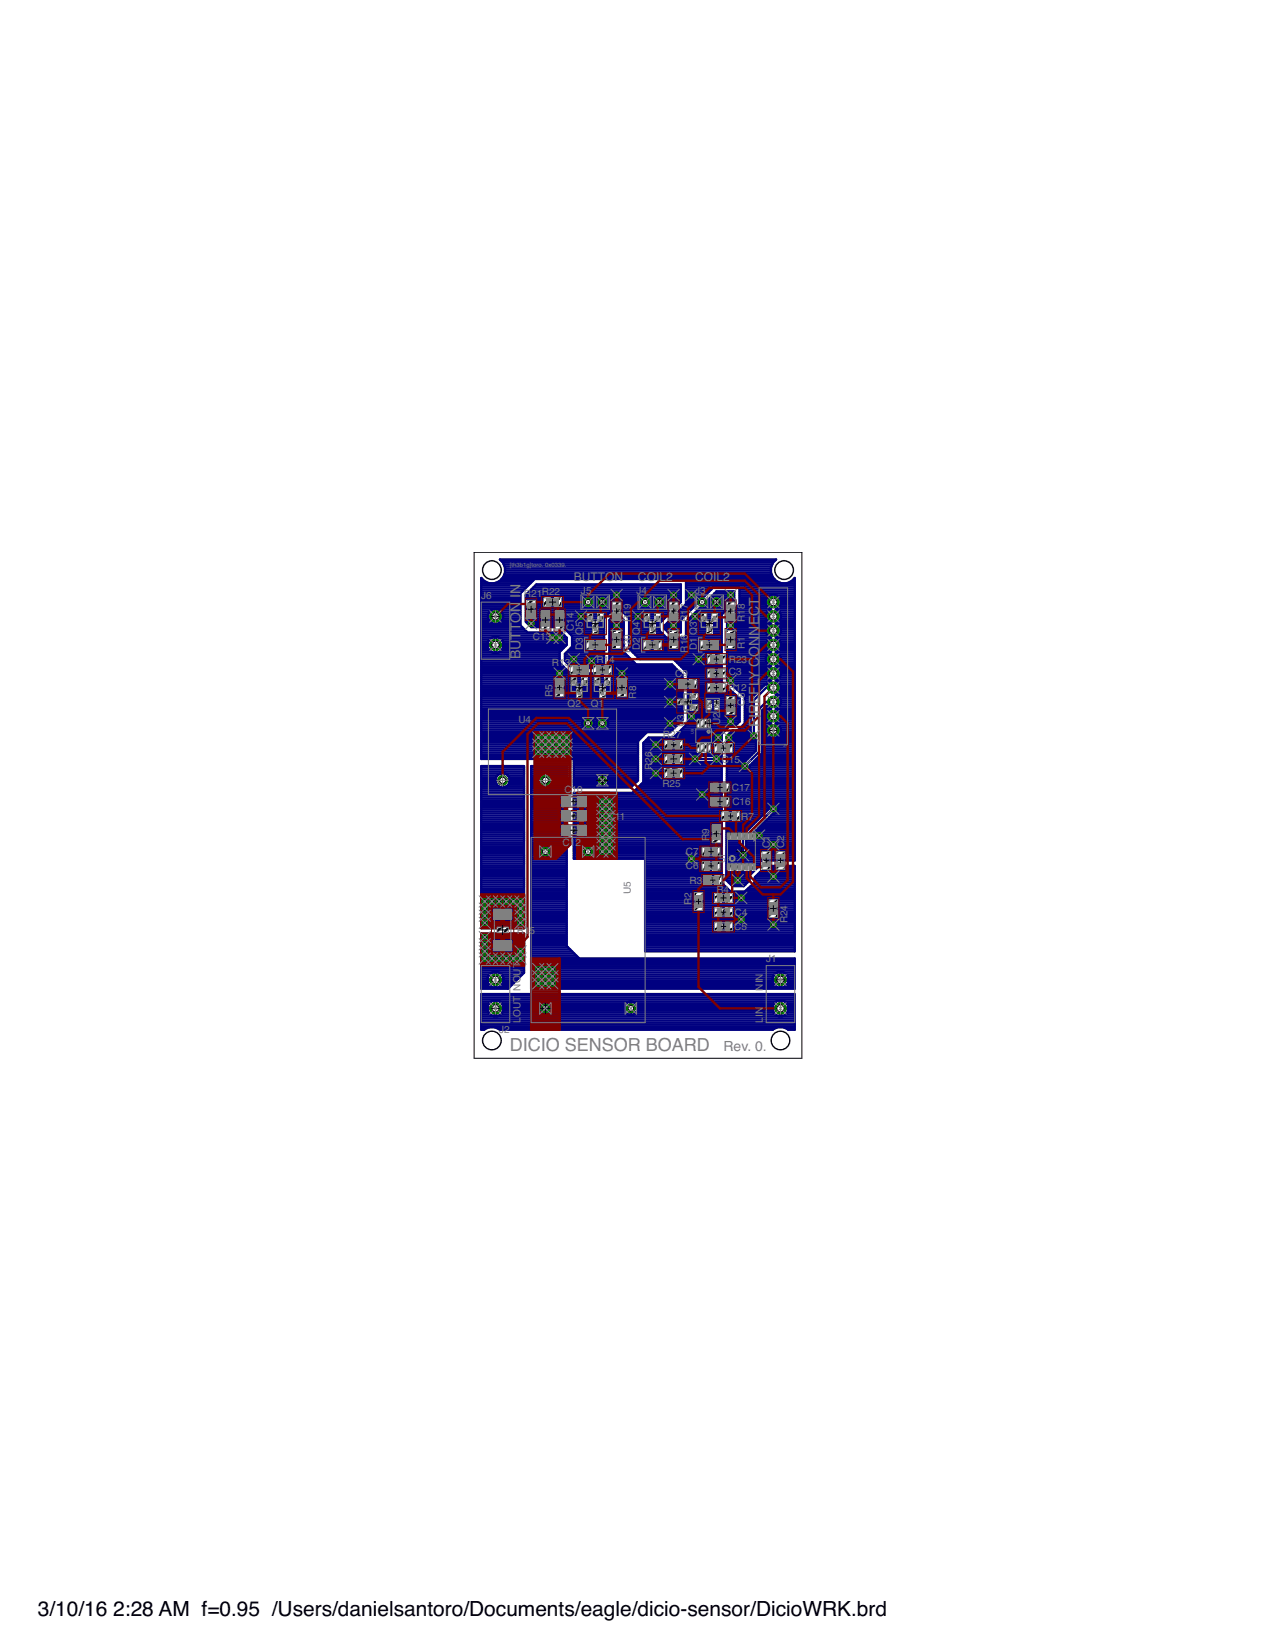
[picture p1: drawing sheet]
<svg xmlns="http://www.w3.org/2000/svg" width="216mm" height="279mm" viewBox="0 0 216 279" stroke-linecap="round" stroke-linejoin="round" font-family="sans-serif">
<defs><g id="words">
<g font-size="3.5">
<text x="6.4" y="273.4">3/10/16</text>
<text x="19.2" y="273.4">2:28 AM f=0.95 /Users/danielsantoro/Documents/eagle/dicio-sensor/DicioWRK.brd</text>
</g>
<text font-size="3" fill="#808080" x="86.2" y="177.9">DICIO SENSOR BOARD</text>
<g font-size="2.4" fill="#808080">
<text x="88.1" y="101.2" transform="rotate(-90 88.1 101.2)">IN</text>
<text x="88.1" y="106.8" transform="rotate(-90 88.1 106.8)">TON</text>
<text x="128.4" y="107.6" transform="rotate(-90 128.4 107.6)">N</text>
<text x="128.4" y="105.8" transform="rotate(-90 128.4 105.8)">E</text>
<text x="128.4" y="104.3" transform="rotate(-90 128.4 104.3)">C</text>
<text x="128.4" y="102.5" transform="rotate(-90 128.4 102.5)">T</text>
<text x="88.1" y="111.6" transform="rotate(-90 88.1 111.6)">B</text>
<text x="88.1" y="110" transform="rotate(-90 88.1 110)">U</text>
<text x="88.1" y="108.3" transform="rotate(-90 88.1 108.3)">T</text>
<text x="128.4" y="112.8" transform="rotate(-90 128.4 112.8)">C</text>
<text x="128.4" y="111.1" transform="rotate(-90 128.4 111.1)">O</text>
<text x="128.4" y="109.3" transform="rotate(-90 128.4 109.3)">N</text>
<text x="128.4" y="116.2" transform="rotate(-90 128.4 116.2)">L</text>
<text x="128.4" y="115" transform="rotate(-90 128.4 115)">Y</text>
<text x="128.4" y="123" transform="rotate(-90 128.4 123)">FIREF</text>
<text x="122.4" y="177.9">Rev. 0.</text>
</g>
<g font-size="2" fill="#808080">
<text x="97.1" y="98.3">BUTTON</text>
<text x="107.9" y="98.3">COIL2</text>
<text x="117.6" y="98.3">COIL2</text>
</g>
<g font-size="1.7" fill="#808080">
<text x="81.4" y="101.3">J6</text>
<text x="88.7" y="101">R21R22</text>
<text x="98.3" y="100.6">J5</text>
<text x="107.7" y="100.5">J4</text>
<text x="117.6" y="100.6">J3</text>
<text x="97.1" y="106.8" transform="rotate(-90 97.1 106.8)">C</text>
<text x="97.1" y="105.6" transform="rotate(-90 97.1 105.6)">1</text>
<text x="97.1" y="104.7" transform="rotate(-90 97.1 104.7)">4</text>
<text x="98.6" y="107.5" transform="rotate(-90 98.6 107.5)">Q</text>
<text x="98.6" y="106.2" transform="rotate(-90 98.6 106.2)">5</text>
<text x="106.7" y="105.2" transform="rotate(-90 106.7 105.2)">R</text>
<text x="106.7" y="104" transform="rotate(-90 106.7 104)">1</text>
<text x="106.7" y="103.1" transform="rotate(-90 106.7 103.1)">9</text>
<text x="108.3" y="107.5" transform="rotate(-90 108.3 107.5)">Q</text>
<text x="108.3" y="106.2" transform="rotate(-90 108.3 106.2)">4</text>
<text x="116.4" y="105.2" transform="rotate(-90 116.4 105.2)">R17</text>
<text x="117.9" y="107.5" transform="rotate(-90 117.9 107.5)">Q</text>
<text x="117.9" y="106.2" transform="rotate(-90 117.9 106.2)">3</text>
<text x="126" y="105.2" transform="rotate(-90 126 105.2)">R</text>
<text x="126" y="104" transform="rotate(-90 126 104)">1</text>
<text x="126" y="103.1" transform="rotate(-90 126 103.1)">8</text>
<text x="90.2" y="108.2">C13</text>
<text x="93.4" y="112.8">R13</text>
<text x="98.6" y="110" transform="rotate(-90 98.6 110)">D</text>
<text x="98.6" y="108.8" transform="rotate(-90 98.6 108.8)">3</text>
<text x="100.9" y="112.2">R14</text>
<text x="106.7" y="110.4" transform="rotate(-90 106.7 110.4)">R</text>
<text x="106.7" y="109.2" transform="rotate(-90 106.7 109.2)">2</text>
<text x="106.7" y="108.3" transform="rotate(-90 106.7 108.3)">0</text>
<text x="108.3" y="110" transform="rotate(-90 108.3 110)">D</text>
<text x="108.3" y="108.8" transform="rotate(-90 108.3 108.8)">2</text>
<text x="116.4" y="110.4" transform="rotate(-90 116.4 110.4)">R</text>
<text x="116.4" y="109.2" transform="rotate(-90 116.4 109.2)">1</text>
<text x="116.4" y="108.3" transform="rotate(-90 116.4 108.3)">6</text>
<text x="117.9" y="110" transform="rotate(-90 117.9 110)">D</text>
<text x="117.9" y="108.8" transform="rotate(-90 117.9 108.8)">1</text>
<text x="123.3" y="112.2">R23</text>
<text x="126" y="109.8" transform="rotate(-90 126 109.8)">R</text>
<text x="126" y="108.6" transform="rotate(-90 126 108.6)">1</text>
<text x="93.5" y="117.9" transform="rotate(-90 93.5 117.9)">R</text>
<text x="93.5" y="116.7" transform="rotate(-90 93.5 116.7)">5</text>
<text x="96" y="119.7">Q2</text>
<text x="100" y="119.7">Q1</text>
<text x="107.6" y="118.2" transform="rotate(-90 107.6 118.2)">R</text>
<text x="107.6" y="117" transform="rotate(-90 107.6 117)">8</text>
<text x="114.2" y="114.6">C9</text>
<text x="123.2" y="117">R12</text>
<text x="123.3" y="114.3">C3</text>
<text x="126" y="119.4" transform="rotate(-90 126 119.4)">C8</text>
<text x="87.7" y="122.4">U4</text>
<text x="112.2" y="124.8">R27</text>
<text x="115.8" y="123.1" transform="rotate(-90 115.8 123.1)">U3</text>
<text x="121.8" y="122.7" transform="rotate(-90 121.8 122.7)">U</text>
<text x="121.8" y="121.5" transform="rotate(-90 121.8 121.5)">2</text>
<text x="110.4" y="130.3" transform="rotate(-90 110.4 130.3)">R</text>
<text x="110.4" y="129.1" transform="rotate(-90 110.4 129.1)">2</text>
<text x="110.4" y="128.2" transform="rotate(-90 110.4 128.2)">6</text>
<text x="122.1" y="129">C15</text>
<text x="95.5" y="134.2">C</text>
<text x="96.7" y="134.2">10</text>
<text x="112.1" y="133.3">R25</text>
<text x="123.8" y="133.9">C17</text>
<text x="123.9" y="136.3">C16</text>
<text x="95.2" y="143.2">C1</text>
<text x="97.4" y="143.2">2</text>
<text x="102.8" y="138.7">C11</text>
<text x="120" y="142.4" transform="rotate(-90 120 142.4)">R</text>
<text x="120" y="141.1" transform="rotate(-90 120 141.1)">9</text>
<text x="125.4" y="138.7">R7</text>
<text x="130.3" y="143.5" transform="rotate(-90 130.3 143.5)">C</text>
<text x="130.3" y="142.3" transform="rotate(-90 130.3 142.3)">1</text>
<text x="132.7" y="143.5" transform="rotate(-90 132.7 143.5)">C</text>
<text x="132.7" y="142.3" transform="rotate(-90 132.7 142.3)">2</text>
<text x="116" y="147.1">C6</text>
<text x="116" y="144.7">C7</text>
<text x="116.7" y="149.5">R3</text>
<text x="106.7" y="151.4" transform="rotate(-90 106.7 151.4)">U5</text>
<text x="117" y="153.2" transform="rotate(-90 117 153.2)">R</text>
<text x="117" y="151.9" transform="rotate(-90 117 151.9)">2</text>
<text x="121.2" y="151.1">R4</text>
<text x="124.3" y="155">C4</text>
<text x="133.3" y="155.1" transform="rotate(-90 133.3 155.1)">2</text>
<text x="133.3" y="154.1" transform="rotate(-90 133.3 154.1)">4</text>
<text x="87.5" y="158">R1</text>
<text x="89.6" y="158">5</text>
<text x="124.2" y="157.4">C5</text>
<text x="133.3" y="156.3" transform="rotate(-90 133.3 156.3)">R</text>
<text x="88.1" y="167.6" transform="rotate(-90 88.1 167.6)">NOU</text>
<text x="88.1" y="163.9" transform="rotate(-90 88.1 163.9)">T</text>
<text x="129" y="167.6" transform="rotate(-90 129 167.6)">N</text>
<text x="129" y="166.4" transform="rotate(-90 129 166.4)">I</text>
<text x="129" y="165.9" transform="rotate(-90 129 165.9)">N</text>
<text x="129.7" y="162.8">J1</text>
<text x="88.1" y="173.1" transform="rotate(-90 88.1 173.1)">L</text>
<text x="88.1" y="172.1" transform="rotate(-90 88.1 172.1)">O</text>
<text x="88.1" y="170.8" transform="rotate(-90 88.1 170.8)">U</text>
<text x="88.1" y="169.6" transform="rotate(-90 88.1 169.6)">T</text>
<text x="129" y="173.1" transform="rotate(-90 129 173.1)">L</text>
<text x="129" y="172.1" transform="rotate(-90 129 172.1)">I</text>
<text x="129" y="171.6" transform="rotate(-90 129 171.6)">N</text>
<text x="84.5" y="174.9">J2</text>
</g>
<text font-size="1.4" fill="#808080" x="122.7" y="146.1" transform="rotate(-90 122.7 146.1)">U1</text>
<text font-size="1" fill="#808080" x="86.2" y="95.9">[th3b1g]toro. 0x0339.</text>
<g font-size=".7" fill="#808080">
<text x="117.4" y="124.2" transform="rotate(-90 117.4 124.2)">U</text>
<text x="117.4" y="123.7" transform="rotate(-90 117.4 123.7)">9</text>
<text x="132.6" y="126.5">J7</text>
</g>
</g></defs>
<g fill="#808080" stroke="#808080" stroke-width=".17">
<circle cx="83.2" cy="96.5" r="1.63"/>
<circle cx="132.7" cy="96.5" r="1.63"/>
<circle cx="132.1" cy="176.1" r="1.63"/>
<circle cx="83.2" cy="176.1" r="1.63"/>
<circle cx="132.1" cy="165.8" r=".99"/>
<circle cx="132.1" cy="170.6" r=".99"/>
<circle cx="83.8" cy="170.6" r=".99"/>
<circle cx="83.8" cy="165.8" r=".99"/>
<circle cx="121.2" cy="101.9" r=".78"/>
<circle cx="118.8" cy="101.9" r=".78"/>
<circle cx="111.6" cy="101.9" r=".78"/>
<circle cx="109.2" cy="101.9" r=".78"/>
<circle cx="101.9" cy="101.9" r=".78"/>
<circle cx="99.5" cy="101.9" r=".78"/>
<circle cx="83.8" cy="104.3" r=".99"/>
<circle cx="83.8" cy="109.1" r=".99"/>
<circle cx="101.9" cy="132.1" r=".7"/>
<circle cx="101.9" cy="122.4" r=".7"/>
<circle cx="99.5" cy="122.4" r=".7"/>
<circle cx="92.3" cy="132.1" r=".85"/>
<circle cx="85" cy="132.1" r=".85"/>
<circle cx="92.3" cy="170.6" r=".78"/>
<circle cx="106.7" cy="170.6" r=".78"/>
<circle cx="92.3" cy="144.1" r=".78"/>
<circle cx="99.5" cy="144.1" r=".78"/>
<circle cx="130.9" cy="123.6" r=".99"/>
<circle cx="130.9" cy="121.2" r=".99"/>
<circle cx="130.9" cy="118.8" r=".99"/>
<circle cx="130.9" cy="116.4" r=".99"/>
<circle cx="130.9" cy="114" r=".99"/>
<circle cx="130.9" cy="111.5" r=".99"/>
<circle cx="130.9" cy="109.1" r=".99"/>
<circle cx="130.9" cy="106.7" r=".99"/>
<circle cx="130.9" cy="104.3" r=".99"/>
<circle cx="130.9" cy="101.9" r=".99"/>
<circle cx="93.5" cy="107.9" r=".55"/>
<circle cx="94.7" cy="107.9" r=".55"/>
<circle cx="104.3" cy="105.8" r=".55"/>
<circle cx="114" cy="105.8" r=".55"/>
<circle cx="123.6" cy="105.8" r=".55"/>
<circle cx="94.7" cy="114" r=".55"/>
<circle cx="105.2" cy="114" r=".55"/>
<circle cx="113.4" cy="118.8" r=".55"/>
<circle cx="113.4" cy="115.8" r=".55"/>
<circle cx="113.4" cy="122.4" r=".55"/>
<circle cx="123.3" cy="124.8" r=".55"/>
<circle cx="123.6" cy="115.2" r=".55"/>
<circle cx="92.3" cy="127.2" r=".55"/>
<circle cx="91.1" cy="127.2" r=".55"/>
<circle cx="124.8" cy="148.9" r=".55"/>
<circle cx="130.9" cy="142.9" r=".55"/>
<circle cx="128.4" cy="141.4" r=".55"/>
<circle cx="117" cy="100.7" r=".55"/>
<circle cx="93.5" cy="127.2" r=".55"/>
<circle cx="94.7" cy="127.2" r=".55"/>
<circle cx="95.9" cy="127.2" r=".55"/>
<circle cx="95.9" cy="126" r=".55"/>
<circle cx="93.5" cy="126" r=".55"/>
<circle cx="94.7" cy="126" r=".55"/>
<circle cx="92.3" cy="126" r=".55"/>
<circle cx="91.1" cy="126" r=".55"/>
<circle cx="91.1" cy="124.8" r=".55"/>
<circle cx="92.3" cy="124.8" r=".55"/>
<circle cx="93.5" cy="124.8" r=".55"/>
<circle cx="94.7" cy="124.8" r=".55"/>
<circle cx="95.9" cy="124.8" r=".55"/>
<circle cx="104.3" cy="100.7" r=".55"/>
<circle cx="98.3" cy="104.3" r=".55"/>
<circle cx="107.9" cy="104.3" r=".55"/>
<circle cx="114" cy="100.7" r=".55"/>
<circle cx="117.6" cy="104.3" r=".55"/>
<circle cx="123.6" cy="100.7" r=".55"/>
<circle cx="89.9" cy="105.5" r=".55"/>
<circle cx="97.1" cy="111.5" r=".55"/>
<circle cx="100.1" cy="111.8" r=".55"/>
<circle cx="117" cy="121.2" r=".55"/>
<circle cx="121.5" cy="124.8" r=".55"/>
<circle cx="123.6" cy="122.1" r=".55"/>
<circle cx="101.9" cy="140.5" r=".55"/>
<circle cx="101.9" cy="141.7" r=".55"/>
<circle cx="130.9" cy="148.3" r=".55"/>
<circle cx="118.2" cy="111.5" r=".55"/>
<circle cx="130.9" cy="156.5" r=".55"/>
<circle cx="111" cy="128.4" r=".55"/>
<circle cx="111" cy="126" r=".55"/>
<circle cx="101.9" cy="139.3" r=".55"/>
<circle cx="101.9" cy="138.1" r=".55"/>
<circle cx="101.9" cy="136.9" r=".55"/>
<circle cx="101.9" cy="135.7" r=".55"/>
<circle cx="103.1" cy="135.7" r=".55"/>
<circle cx="103.1" cy="136.9" r=".55"/>
<circle cx="103.1" cy="138.1" r=".55"/>
<circle cx="103.1" cy="139.3" r=".55"/>
<circle cx="103.1" cy="140.5" r=".55"/>
<circle cx="103.1" cy="141.7" r=".55"/>
<circle cx="103.1" cy="142.9" r=".55"/>
<circle cx="103.1" cy="144.1" r=".55"/>
<circle cx="101.9" cy="144.1" r=".55"/>
<circle cx="101.9" cy="142.9" r=".55"/>
<circle cx="111" cy="130.9" r=".55"/>
<circle cx="125.4" cy="152" r=".55"/>
<circle cx="125.4" cy="155.6" r=".55"/>
<circle cx="117" cy="145.3" r=".55"/>
<circle cx="118.8" cy="134.5" r=".55"/>
<circle cx="92.3" cy="166.4" r=".55"/>
<circle cx="91.1" cy="166.4" r=".55"/>
<circle cx="93.5" cy="166.4" r=".55"/>
<circle cx="91.1" cy="165.2" r=".55"/>
<circle cx="92.3" cy="165.2" r=".55"/>
<circle cx="93.5" cy="165.2" r=".55"/>
<circle cx="93.5" cy="164" r=".55"/>
<circle cx="92.3" cy="164" r=".55"/>
<circle cx="91.1" cy="164" r=".55"/>
<circle cx="126" cy="129.6" r=".55"/>
<circle cx="117.6" cy="128.4" r=".55"/>
<circle cx="127.6" cy="124.5" r=".55"/>
<circle cx="121.2" cy="128.4" r=".55"/>
<circle cx="82" cy="155" r=".55"/>
<circle cx="82" cy="156.2" r=".55"/>
<circle cx="82" cy="153.8" r=".55"/>
<circle cx="82" cy="152.5" r=".55"/>
<circle cx="83.2" cy="152.5" r=".55"/>
<circle cx="84.4" cy="152.5" r=".55"/>
<circle cx="85.6" cy="152.5" r=".55"/>
<circle cx="86.8" cy="152.5" r=".55"/>
<circle cx="88.1" cy="152.5" r=".55"/>
<circle cx="88.1" cy="153.8" r=".55"/>
<circle cx="88.1" cy="155" r=".55"/>
<circle cx="88.1" cy="156.2" r=".55"/>
<circle cx="82" cy="158.6" r=".55"/>
<circle cx="82" cy="159.8" r=".55"/>
<circle cx="82" cy="161" r=".55"/>
<circle cx="82" cy="162.2" r=".55"/>
<circle cx="83.2" cy="162.2" r=".55"/>
<circle cx="84.4" cy="162.2" r=".55"/>
<circle cx="85.6" cy="162.2" r=".55"/>
<circle cx="86.8" cy="162.2" r=".55"/>
<circle cx="88.1" cy="162.2" r=".55"/>
<circle cx="88.1" cy="161" r=".55"/>
<circle cx="125.7" cy="144.7" r=".55"/>
<circle cx="130.9" cy="136.9" r=".55"/>
</g>
<g fill="none" stroke="#000080" stroke-width=".4">
<path d="M81.4 98.7h8.4M81.4 98h.2M81.4 99.8h7.3M81.4 99.4h7.6M81.4 99h8M81.4 98.3h.6M82 98.4l-.6-.6v30.6h26.5M82 98.4l.8 .3M84.5 98.4l-.8 .3M84.5 98.3h5.6M84.7 94.8h46.5M84.9 98h46.1"/>
<path d="M85 95.1h45.9M85.2 97.6h45.5M85.2 95.5h45.5M85.3 97.3h45.3M85.4 95.9h45.1M85.4 96.9l-.3 .8-.6 .7M85.4 96.9v-.9l-.3-.8-.5-.5h46.7l-.5 .5-.3 .8v.9M85.4 96.9h45.1M85.4 96.6h45.1M85.4 96.2h45.1M89.9 99.8h25.3M90.3 99.4h24.9"/>
<path d="M90.5 98l-2.4 2.4v5.4l1.2 1.2h5.7l.9 .9v1.2l-1.2 1.2v1.9M90.6 99h24.6M116.1 98.7h18.4M116.1 98v4.2l-3.6 3.6v.6l.6 .6h2.1v-2.1l2.6-2.6a1.02 1.02 0 0 1 .2-1.2 1.02 1.02 0 0 1 1.2-.2l1.4-1.4h4.5v2.7l-2.1 2.1v10.9l3 2.7v4.5M116.1 99.8h4.3M116.1 99.4h18.4M116.1 99h18.4M116.1 98.3h15.3M125.1 99.8h9.4M130.5 96.9l.3 .8 .6 .7M131.4 98.4l.8 .3M133.9 98.4l-.8 .3"/>
<path d="M133.9 98.4l.6-.6v47.8h-5.2l-2.5 2.6v.8M133.9 98.3h.6M134.3 98h.2M81.4 120h34.1M81.4 119.6h34.1M81.4 119.2h34.1M81.4 118.9h34.1M81.4 118.5h34.1M81.4 118.2h34.1M81.4 117.8h34.1M81.4 117.5h34.1M81.4 117.1h34.1"/>
<path d="M81.4 116.8h34.1M81.4 116.4h34.1M81.4 116.1h34.1M81.4 115.7h34.1M81.4 115.3h34.1M81.4 115h34.1M81.4 114.6h34.1M81.4 114.3h34.1M81.4 113.9h15.1M81.4 113.6h14.7M81.4 113.2h14.3M81.4 112.9h14"/>
<path d="M81.4 112.5h13.6M81.4 112.2h13.3M81.4 111.8h13.3M81.4 111.4h13.3M81.4 111.1h13.3M81.4 110.7h13.3M81.4 110.4h1.9M81.4 110h1.4M81.4 109.7h1.2M81.4 109.3h1.1M81.4 109h1.1M81.4 108.6h1.2"/>
<path d="M81.4 108.2h1.4M81.4 107.9h1.9M81.4 107.5h14.1M81.4 107.2h13.7M81.4 106.8h7.7M81.4 106.5h7.3M81.4 106.1h7M81.4 105.8h6.7M81.4 105.4h1.8M81.4 105.1h1.4M81.4 104.7h1.2M81.4 104.4h1.2"/>
<path d="M81.4 104h1.2M81.4 103.7h1.3M81.4 103.3h1.7M81.4 102.9h6.7M81.4 102.6h6.7M81.4 102.2h6.7M81.4 101.9h6.7M81.4 101.5h6.7M81.4 101.2h6.7M81.4 100.8h6.7M81.4 100.5h6.7M81.4 100.1h6.9"/>
<path d="M82.8 108.2l-.3 .8h2.7l-.3-.8M82.8 108.2l.3-.2 .6-.2v2.7l-.4-.1-.5-.4M83.7 110.4h.2M83.7 110h.2M83.7 109.7h.2M83.7 109.3h.2M83.7 109h.2M83.7 108.6h.2M83.7 108.2h.2M83.7 107.9h.2M84.4 110.4h10.3M84.4 107.9h11.5"/>
<path d="M84.5 105.4h3.6M84.6 103.3h3.5M84.9 108.2l-.3-.2-.7-.2v2.7l.5-.1M84.9 110l-.5 .4M84.9 110h10.1M84.9 108.2h11M84.9 105.1h3.2M84.9 103.7h3.2M85 104.7h3.1M85.1 104h3M85.1 109.7l.1-.4h-2.7l.3 .7M85.1 109.7l-.2 .3"/>
<path d="M85.1 109.7h10.3M85.1 108.6h10.8M85.1 104.4h3M85.2 109.3h10.5M85.2 109h10.7M89 105.1h13.2M89 104.7h13.2M89 104.4h13.5M89 104h13.8M89 103.7h14.2M89 103.3h24.8M89 102.9h10.3"/>
<path d="M89 102.6h9.7M89 102.2h9.5M89 101.9h9.5M89 101.5h9.5M89 101.2h9.8M89 100.8h26.2M89.2 105.4h13M89.2 100.5h26M89.5 105.8h12.7M89.6 100.1h25.6M94.7 112.2l1.8 1.8h5.4l1.2-1.2v-7.9l.6-.6h1.2l.6 .6v5.4l2.2 2.2h6l1.8 1.8v7.5l-2.1 2.1h-3.9l-1.6 1.5v6.7l-1.2 1.2h-9.6v-4.9M95.3 106.1l1.5 1.5v1.9l-1.2 1.1v1.2l1.2 1.3h4.8l.6-.6v-7.9l1.2-1.2h1.8l1.2 1.2v5.1l1.8 1.8h5.8l2.4 2.5v8.4l-2.4 2.4h-4.3l-.8 .9v6.7l-1.9 1.8h-9.9v11.1h12.1v15.7h25.3v-14.5h-4.9l-1.9 2v.8l-1.7 1.6h-2.4l-1.5-1.5v-25.2"/>
<path d="M95.6 111.8h6.6M95.6 111.4h6.6M95.6 111.1h6.6M95.6 110.7h6.6M95.7 106.5h6.5M95.9 110.4h6.3M95.9 112.2h6.3M96 106.8h6.2M96.2 110h6M96.2 112.5h6M96.4 107.2h5.8M96.6 109.7h5.6"/>
<path d="M96.6 112.9h5.2M96.7 107.5h5.5M96.8 109.3h5.4M96.8 109h5.4M96.8 108.6h5.4M96.8 108.2h5.4M96.8 107.9h5.4M99.7 102.9h2M100.2 101.2h1M100.3 102.6h.8M100.5 101.5h.4M100.5 102.2h.4"/>
<path d="M100.6 101.9h.3M102 113.9h13.1M102.1 102.9h6.8M102.2 106.1h-12.3l-.9-.9v-4.5l1.8-1.8h24.4v3l-3.6 3.6v1.2l1.2 1.2h9.3M102.3 113.6h12.5M102.7 101.2h5.7M102.7 113.2h11.7M102.7 102.6h5.7M102.9 101.5h5.3M102.9 102.2h5.3M103 101.9h5.1M103 112.9h11.1"/>
<path d="M103.1 112.5h10.6M103.1 112.2h4.2M103.1 111.8h3.9M103.1 111.4h3.5M103.1 111.1h3.2M103.1 110.7h2.8M103.1 110.4h2.5M103.1 110h2.4M103.1 109.7h2.4M103.1 109.3h2.4M103.1 109h2.4M103.1 108.6h2.4"/>
<path d="M103.1 108.2h2.4M103.1 107.9h2.4M103.1 107.5h2.4M103.1 107.2h2.4M103.1 106.8h2.4M103.1 106.5h2.4M103.1 106.1h2.4M103.1 105.8h2.4M103.1 105.4h2.4M103.1 105.1h2.4M103.3 104.7h2M103.7 104.4h1.3"/>
<path d="M105.5 103.7h7.9M105.8 104h7.3M106.2 104.4h6.5M106.4 109.7h15.7M106.4 109.3h15.7M106.4 109h15.7M106.4 108.6h15.7M106.4 108.2h15.7M106.4 107.9h6.3M106.4 107.5h6M106.4 107.2h5.6M106.4 106.8h5.3"/>
<path d="M106.4 106.5h5.2M106.4 106.1h5.2M106.4 105.8h5.2M106.4 105.4h5.3M106.4 105.1h5.6M106.4 104.7h6M106.7 110h15.4M107.1 110.4h15M107.4 110.7h14.7M107.8 111.1h14.3M108.1 111.4h14M109.4 102.9h2"/>
<path d="M109.9 101.2h.9M109.9 102.6h.9M110.1 101.5h.5M110.2 102.2h.4M110.2 101.9h.3M111.8 102.9h2.4M112.3 101.2h2.9M112.4 102.6h2.1M112.5 106.1h2.7M112.5 106.5h2.7M112.5 105.8h2.7M112.5 101.5h2.7"/>
<path d="M112.6 102.2h2.3M112.6 101.9h2.6M112.9 106.8h2.3M112.9 105.4h2.3M113.2 105.1h2M113.6 104.7h1.8M113.9 104.4h1.8M114.2 111.8h7.9M114.3 104h1.8M114.6 112.2h7.5M114.6 103.7h1.9M114.9 112.5h7.2"/>
<path d="M115 103.3h1.8M115.3 112.9h6.8M115.4 102.9h1.8M115.6 113.2h6.5M115.7 102.6h1.8M116 113.6h6.1M116.1 102.2h1.7M116.1 107.5h6M116.1 107.2h6M116.1 106.8h6M116.1 106.5h6M116.1 106.1h6"/>
<path d="M116.1 105.8h6M116.1 105.4h6M116.1 101.9h1.7M116.1 101.5h1.7M116.1 101.2h1.9M116.1 100.8h3.2M116.1 100.5h3.5M116.1 100.1h3.9M116.2 105.1h5.9M116.4 113.9h5.7M116.4 120h8.7M116.4 119.6h8.7"/>
<path d="M116.4 119.2h8.7M116.4 118.9h8.7M116.4 118.5h8.7M116.4 118.2h8.7M116.4 117.8h8.3M116.4 117.5h7.9M116.4 117.1h7.5M116.4 116.8h7.1M116.4 116.4h6.7M116.4 116.1h6.3M116.4 115.7h6M116.4 115.3h5.7"/>
<path d="M116.4 115h5.7M116.4 114.6h5.7M116.4 114.3h5.7M116.6 104.7h5.5M116.9 104.4h5.2M117.3 104h4.8M117.7 103.7h4.8M118 103.3h4.8M118.4 102.9h.2M119 102.9h2M119.6 102.6h.8M119.8 101.5a1.03 1.03 0 0 1-.3 1.1 1.03 1.03 0 0 1-1.1 .3l-2.3 2.3v2.7"/>
<path d="M119.8 102.2h.4M119.8 101.5h.4M119.8 101.5l1.4-1.4h3v1.8l-2.1 2.1M119.8 101.9h.4M120.1 101.2h.4M120.5 100.8h3.7M120.8 100.5h3.4M121.2 100.1h3M121.4 102.9h1.8M122 101.2h2.2M122 102.6h1.5M122.1 104v11.5l3 2.7"/>
<path d="M122.2 101.5h2M122.2 102.2h1.7M122.3 101.9h1.9M123 115h7.1M123 114.6h6.8M123 114.3h6.6M123 113.9h6.6M123 113.6h6.6M123 113.2h6.8M123 112.9h7.2M123 112.5h7M123 112.2h6.7"/>
<path d="M123 111.8h6.6M123 111.4h6.6M123 111.1h6.7M123 110.7h6.9M123 110.4h7.4M123 110h7M123 109.7h6.7M123 109.3h6.6M123 109h6.6M123 108.6h6.7M123 108.2h7M123 107.9h7.4"/>
<path d="M123 107.5h6.9M123 107.2h6.7M123 106.8h6.6M123 106.5h6.6M123 106.1h6.7M123 105.8h7M123 105.4h7.2M123 105.1h6.8M123 104.7h6.6M123 104.4h6.6M123.2 115.3h6.9M123.3 104h6.3"/>
<path d="M123.6 115.7h6.2M123.7 103.7h6.1M124 116.1h5.2M124 103.3h6.1M124.4 116.4h4.5M124.4 102.9h5.7M124.8 102.6h5M124.8 116.8h3.7M125.1 102.2h4.5M125.1 118.2v3.9l-.6 .6h-.9l-1.5 1.5M125.1 101.9h4.5M125.1 101.5h4.5"/>
<path d="M125.1 101.2h4.7M125.1 100.8h5.1M125.1 100.5h9.4M125.1 100.1h9.4M125.2 117.1h3M125.6 117.5h2.2M126 117.8h1.5M126 120h1M126 119.6h1M126 119.2h1M126 118.9h1M126 118.5h1"/>
<path d="M126 118.2h1.1M129.2 120h1.1M129.6 106.5a1.28 1.28 0 0 0 .9 1.4 1.25 1.25 0 0 0-.9 1.2 1.25 1.25 0 0 0 .9 1.2 1.28 1.28 0 0 0-.9 1.5M129.6 111.8l.2 .5 .3 .3 .4 .2a1.25 1.25 0 0 0-.9 1.2 1.25 1.25 0 0 0 .9 1.2l-.4 .1-.4 .5h-.3l-2.4 2.5v5.6a.82 .82 0 0 0-.2 1.1 .82 .82 0 0 0 1.1 .2M129.6 119.6h.3M129.8 101.2a1.27 1.27 0 0 1 2.1-.1 1.27 1.27 0 0 1-.6 2 1.26 1.26 0 0 1 .8 1.2 1.26 1.26 0 0 1-.8 1.2l.6 .5 .2 .5M129.8 101.2a1.23 1.23 0 0 0 .7 1.9 1.25 1.25 0 0 0-.9 1.2 1.25 1.25 0 0 0 .9 1.2l-.7 .5-.2 .5M130.9 118.8h-1.3l-1.2 1.2v7.2l-2.4 2.4M130.9 116.4h-1.3l-2 2.1v6M131.3 107.9h3.2M131.3 110.4h3.2M131.4 120h3.1"/>
<path d="M131.5 112.9h3M131.5 105.4h3M131.5 117.5h3M131.5 100.8h3M131.6 102.9h2.9M131.6 115.3h2.9M131.6 115h2.9M131.6 103.3h2.9M131.7 117.8h2.8M131.7 112.5h2.8M131.7 105.8h2.8M131.8 110h2.7"/>
<path d="M131.8 108.2h2.7M131.8 110.7h2.7M131.8 107.5h2.7M131.8 119.6h2.7M131.9 113.2h2.6M131.9 105.1h2.6M131.9 117.1h2.6M131.9 101.2h2.6M131.9 115.7h2.6M131.9 102.6h2.6M132 114.6h2.5M132 103.7h2.5"/>
<path d="M132 118.2h2.5M132 112.2h2.5M132 106.1h2.5M132 109.7h2.5M132 108.6h2.5M132 119.2h2.5M132 111.1h2.5M132 107.2h2.5M132.1 116.8h2.4M132.1 113.6h2.4M132.1 104.7h2.4M132.1 101.5h2.4"/>
<path d="M132.1 116.1h2.4M132.1 102.2h2.4M132.1 114.3h2.4M132.1 104h2.4M132.1 106.5a1.24 1.24 0 0 1-.8 1.4 1.26 1.26 0 0 1 .8 1.2 1.26 1.26 0 0 1-.8 1.2 1.24 1.24 0 0 1 .8 1.5M132.1 111.8l-.2 .5-.6 .5a1.26 1.26 0 0 1 .8 1.2 1.26 1.26 0 0 1-.8 1.2 1.26 1.26 0 0 1 .8 1.2 1.26 1.26 0 0 1-.8 1.2l.6 .5 .2 .4M132.1 118.5a1.24 1.24 0 0 1-.8 1.5 1.26 1.26 0 0 1 .8 1.2 1.26 1.26 0 0 1-.8 1.2M132.1 118.9h2.4M132.1 118.5h2.4M132.1 116.4h2.4M132.1 113.9h2.4M132.1 111.8h2.4"/>
<path d="M132.1 111.4h2.4M132.1 109.3h2.4M132.1 109h2.4M132.1 106.8h2.4M132.1 106.5h2.4M132.1 104.4h2.4M132.1 101.9h2.4M81.4 129.6h7.3v27.5h-7.3zM81.4 139.8h7.3M81.4 139.4h7.3M81.4 139.1h7.3M81.4 138.7h7.3"/>
<path d="M81.4 138.4h7.3M81.4 138h7.3M81.4 137.6h7.3M81.4 137.3h7.3M81.4 136.9h7.3M81.4 136.6h7.3M81.4 136.2h7.3M81.4 135.9h7.3M81.4 135.5h7.3M81.4 135.2h7.3M81.4 134.8h7.3M81.4 134.5h7.3"/>
<path d="M81.4 134.1h7.3M81.4 133.8h7.3M81.4 133.4h7.3M81.4 133.1h2.9M81.4 132.7h2.6M81.4 132.3h2.5M81.4 132h7.3M81.4 131.6h2.5M81.4 131.3h2.7M81.4 130.9h3.2M81.4 130.6h7.3M81.4 130.2h7.3"/>
<path d="M81.4 129.9h7.3M81.4 128.1h26.5M81.4 127.7h26.5M81.4 127.4h26.5M81.4 127h26.5M81.4 126.7h26.5M81.4 126.3h26.5M81.4 126h26.5M81.4 125.6h26.5M81.4 125.3h26.7M81.4 124.9h27.1M81.4 124.5h27.4"/>
<path d="M81.4 124.2h27.8M81.4 123.8h32.1M81.4 123.5h32.4M81.4 123.1h17.5M81.4 122.8h17.2M81.4 122.4h17.1M81.4 122.1h17.2M81.4 121.7h17.4M81.4 121.4h34.1M81.4 121h34.1M81.4 120.6h34.1M81.4 120.3h34.1"/>
<path d="M83.9 132.3l-.1-.2h2.5l-.1 .2M83.9 132.3l.1 .4M84.1 131.3l-.3 .7M84.6 130.9h.4v2.4l-.6-.2-.4-.4M84.6 130.9l-.5 .4M85 133.1h.1M85 132.7h.1M85 132.3h.1M85 131.6h.1M85 131.3h.1M85 130.9h.1M85.5 130.9h3.2"/>
<path d="M85.7 133.1h3M86 131.3h2.7M86.1 132.7h2.6M86.2 131.6h2.5M86.2 132.3h2.5M86.2 132.3l-.1 .4M86.3 132a1.18 1.18 0 0 0-1.2-1.1v2.4l.6-.2 .4-.4M89.9 129.6h6v30.5l2.1 2.1h36.5v5.1h-44.6zM89.9 139.8h6M89.9 139.4h6M89.9 139.1h6M89.9 138.7h6"/>
<path d="M89.9 138.4h6M89.9 138h6M89.9 137.6h6M89.9 137.3h6M89.9 136.9h6M89.9 136.6h6M89.9 136.2h6M89.9 135.9h6M89.9 135.5h6M89.9 135.2h6M89.9 134.8h6M89.9 134.5h6"/>
<path d="M89.9 134.1h6M89.9 133.8h6M89.9 133.4h6M89.9 133.1h1.7M89.9 132.7h1.3M89.9 132.3h1.2M89.9 132h6M89.9 131.6h1.2M89.9 131.3h1.4M89.9 130.9h1.9M89.9 130.6h6M89.9 130.2h6"/>
<path d="M89.9 129.9h6M91.1 132.3v-.2h2.4l-.2 .6M91.1 132.3l.1 .4M91.8 130.9h.4v2.4l-.5-.2-.5-.4M91.8 130.9a1.26 1.26 0 0 0-.7 1.1M92.2 133.1h.2M92.2 132.7h.2M92.2 132.3h.2M92.2 131.6h.2M92.2 131.3h.2M92.2 130.9h.2M92.7 130.9h3.2"/>
<path d="M93 133.1h2.9M93.2 131.3h2.7M93.3 132.7h2.6M93.4 131.6h2.5M93.5 132.3h2.4M93.5 132a1.18 1.18 0 0 0-1.1-1.1v2.4l.5-.2 .4-.4M97.1 128.8h10.8M97.1 139.8h25M97.1 139.4h25M97.1 139.1h25M97.1 138.7h25M97.1 138.4h25"/>
<path d="M97.1 138h25M97.1 137.6h25M97.1 137.3h25M97.1 136.9h25M97.1 136.6h25M97.1 136.2h25M97.1 135.9h25M97.1 135.5h25M97.1 135.2h25M97.1 134.8h25M97.1 134.5h25M97.1 133.1h4.4"/>
<path d="M97.1 132.7h4M97.1 132.3h3.8M97.1 132h3.8M97.1 131.6h3.8M97.1 131.3h4.1M97.1 130.9h10.8M97.1 130.6h10.8M97.1 130.2h10.8M97.1 129.9h10.8M97.1 129.5h10.8M97.1 129.2h10.8M100.2 123.1h1.1"/>
<path d="M100.2 121.7h1M100.4 122.8h.6M100.4 122.1h.6M100.5 122.4h.4M100.9 132h2.1M100.9 132.3v-.2h2.1v.2M100.9 132.3l.2 .5 .4 .3M100.9 131.6a1.08 1.08 0 0 1 1-.6v2.1h-.4M100.9 131.6v.4M101.9 133.1h.1M101.9 132.7h.1M101.9 132.3h.1"/>
<path d="M101.9 132h.1M101.9 131.6h.1M101.9 131.3h.1M102.3 133.1h4.7M102.6 123.1h11.6M102.6 121.7h12.9M102.7 131.3h5.2M102.8 132.7h4.5M102.8 122.8h11.7M102.8 122.1h12.4M102.9 122.4h12M102.9 131.6l-.3-.4-.7-.2v2.1h.4"/>
<path d="M102.9 131.6l.1 .4M102.9 131.6h5M103 132.3l-.3 .5-.4 .3M103 132.3h4.7M103 132h4.9M107.1 134.1h15M107.5 133.8h14.6M107.8 133.4h14.3M108.2 133.1h13.9M108.5 132.7h13.6M108.9 128.4h7.9M108.9 128.8h8"/>
<path d="M108.9 132.3h13.2M108.9 132h13.2M108.9 131.6h13.2M108.9 131.3h13.2M108.9 130.9h13.2M108.9 130.6h13.2M108.9 130.2h13.2M108.9 129.9h13.2M108.9 129.5h13.2M108.9 129.2h8.3M108.9 128.1h8M108.9 127.7h8.3"/>
<path d="M108.9 127.4h13.2M108.9 127h13.2M108.9 126.7h13.2M108.9 126.3h13.2M108.9 126h13.2M109 125.6h13.1M109.3 125.3h12.8M109.7 124.9h12.4M114.3 124.5h7.8M114.6 124.2h7.5M115 123.8h7.5M115.3 123.5h7.6"/>
<path d="M115.7 123.1h7.5M116 122.8h7.5M116.4 122.4h8.4M116.4 122.1h8.7M116.4 121.7h8.7M116.4 121.4h8.7M116.4 121h8.7M116.4 120.6h8.7M116.4 120.3h8.7M117.6 128.4h3.6M118 129.2h2.8M118 127.7h2.8"/>
<path d="M120.8 127.7l-.2 .2h-2.4a.82 .82 0 0 0-1.2-.1 .82 .82 0 0 0 0 1.2 .82 .82 0 0 0 1.2 0h2.4a.83 .83 0 0 0 1.2 0 .83 .83 0 0 0-.1-1.3M120.8 127.7l.3-.1 .6 .1M121.6 129.2h.5M121.6 127.7h.5M121.9 128.8h.2M121.9 128.1h.2M122 128.4h.1M122.9 139.8h4.3M122.9 139.4h4.7M123 139.1h4.9M123 138.7h5.3M123 138.4h5.6"/>
<path d="M123 138h6M123 137.6h6.3M123 137.3h6.7M123 136.9h7M123 136.6h7.1M123 136.2h7.3M123 135.9h11.5M123 135.5h11.5M123 135.2h11.5M123 134.8h11.5M123 134.5h11.5M123 134.1h11.5"/>
<path d="M123 133.8h11.5M123 133.4h11.5M123 133.1h11.5M123 132.7h11.5M123 132.3h11.5M123 132h11.5M123 131.6h11.5M123 131.3h11.5M123 130.9h11.5M123 128.4h3.5M123 128.8h3.1M123 130.6h11.5"/>
<path d="M123 130.2h2.5M123 129.9h2.2M123 129.5h2.2M123 129.2h2.4M123 128.1h3.8M123 127.7h4.2M123 127.4h4.6M123 127h4.9M123 126.7h4.9M123 124.5l-.1 24.4 1 1.1h2l.9-1M123 126.3h4.9M123 126h4.9"/>
<path d="M123 125.6h4.9M123 125.3h4.2M123 124.9h3.8M123 124.5h3.7M123.3 124.2h3.5M123.7 123.8h3.3M124.9 123.5h2.1M125.3 123.1h1.7M125.7 122.8h1.3M125.9 128.8l-.3 .1-.4 .6M126 122.4l-1.2 1.2h-.9l-.9 .9M126 122.4h1"/>
<path d="M126 122.1h1M126 121.7h1M126 121.4h1M126 121h1M126 120.6h1M126 120.3h1M126.6 130.2h7.9M126.8 129.9h7.7M126.9 129.5h7.6M127.3 129.2h7.2M127.6 128.8h6.9M127.9 125.3h.1"/>
<path d="M127.9 125.2v1.8l-1.8 1.8M128 128.4h6.5M128.3 128.1h6.2M128.7 127.7h5.8M128.7 139.8h5.8M129 127.4h5.5M129 127h5.5M129 126.7h5.5M129 126.3h5.5M129 126h5.5M129 125.6h5.5M129 125.3h5.5"/>
<path d="M129 124.9h5.5M129 124.5h1M129 124.2h.7M129 123.8h.6M129 123.5h.6M129 123.1h.7M129 122.8h.9M129 122.4h1.4M129 122.1h.9M129 121.7h.7M129 121.4h.6M129 121h.6"/>
<path d="M129 120.6h.7M129 120.3h1M129.1 139.4h5.4M129.4 139.1h5.1M129.6 123.9a1.28 1.28 0 0 1 .9-1.5 1.25 1.25 0 0 1-.9-1.2 1.25 1.25 0 0 1 .9-1.2l-.4-.1-.3-.5-.8 .8v7.2l-2.1 2.2a.82 .82 0 0 1-.9 .9 .82 .82 0 0 1-.8-1M129.6 123.9a1.3 1.3 0 0 0 1.3 1 1.3 1.3 0 0 0 1.2-1M129.8 138.7h4.7M130.1 138.4h4.4M130.4 136.2a.83 .83 0 0 1 1.3 .4 .83 .83 0 0 1-.9 1.1l-4.5 4.5v1.9a.82 .82 0 0 1 0 1.2 .82 .82 0 0 1-1.2 0 .82 .82 0 0 1 .1-1.2v-2.3l4.8-4.9 .2-.5zM130.5 138h4M130.9 136.9l-5.2 5.1v2.7M131.1 137.6h3.4"/>
<path d="M131.3 122.4a1.24 1.24 0 0 1 .8 1.5M131.3 122.4h3.2M131.4 136.2h3.1M131.6 137.3h2.9M131.6 136.6h2.9M131.7 136.9h2.8M131.7 124.5h2.8M131.7 120.3h2.8M131.8 122.1h2.7M131.8 122.8h2.7M132 124.2h2.5M132 120.6h2.5"/>
<path d="M132 123.1h2.5M132 121.7h2.5M132.1 123.8h2.4M132.1 123.5h2.4M132.1 121.4h2.4M132.1 121h2.4M81.4 158h7.3v6.6l-2.7 2.7h-4.6zM81.4 149.7h7.3M81.4 149.3h7.3M81.4 149h7.3M81.4 148.6h7.3M81.4 148.3h7.3"/>
<path d="M81.4 147.9h7.3M81.4 147.6h7.3M81.4 147.2h7.3M81.4 146.9h7.3M81.4 146.5h7.3M81.4 146.2h7.3M81.4 145.8h7.3M81.4 145.4h7.3M81.4 145.1h7.3M81.4 144.7h7.3M81.4 144.4h7.3M81.4 144h7.3"/>
<path d="M81.4 143.7h7.3M81.4 143.3h7.3M81.4 143h7.3M81.4 142.6h7.3M81.4 142.3h7.3M81.4 141.9h7.3M81.4 141.5h7.3M81.4 141.2h7.3M81.4 140.8h7.3M81.4 140.5h7.3M81.4 140.1h7.3M81.4 160h7.3"/>
<path d="M81.4 159.6h7.3M81.4 159.3h7.3M81.4 158.9h7.3M81.4 158.6h7.3M81.4 158.2h7.3M81.4 156.8h7.3M81.4 156.4h7.3M81.4 156.1h7.3M81.4 155.7h7.3M81.4 155.4h7.3M81.4 155h7.3M81.4 154.6h7.3"/>
<path d="M81.4 154.3h7.3M81.4 153.9h7.3M81.4 153.6h7.3M81.4 153.2h7.3M81.4 152.9h7.3M81.4 152.5h7.3M81.4 152.2h7.3M81.4 151.8h7.3M81.4 151.5h7.3M81.4 151.1h7.3M81.4 150.7h7.3M81.4 150.4h7.3"/>
<path d="M81.4 150.1h7.3M89.9 149.7h6M89.9 149.3h6M89.9 149h6M89.9 148.6h6M89.9 148.3h6M89.9 147.9h6M89.9 147.6h6M89.9 147.2h6M89.9 146.9h6M89.9 146.5h6M89.9 146.2h6"/>
<path d="M89.9 145.8h6M89.9 145.4h6M89.9 145.1h2M89.9 144.7h1.5M89.9 144.4h1.3M89.9 144h1.3M89.9 143.7h1.4M89.9 143.3h1.7M89.9 143h6M89.9 142.6h6M89.9 142.3h6M89.9 141.9h6"/>
<path d="M89.9 141.5h6M89.9 141.2h6M89.9 140.8h6M89.9 140.5h6M89.9 140.1h6M89.9 160h6M89.9 159.6h6M89.9 159.3h6M89.9 158.9h6M89.9 158.6h6M89.9 158.2h6M89.9 157.8h6"/>
<path d="M89.9 157.5h6M89.9 157.1h6M89.9 156.8h6M89.9 156.4h6M89.9 156.1h6M89.9 155.7h6M89.9 155.4h6M89.9 155h6M89.9 154.6h6M89.9 154.3h6M89.9 153.9h6M89.9 153.6h6"/>
<path d="M89.9 153.2h6M89.9 152.9h6M89.9 152.5h6M89.9 152.2h6M89.9 151.8h6M89.9 151.5h6M89.9 151.1h6M89.9 150.7h6M89.9 150.4h6M89.9 150.1h6M92.7 145.1h3.2M93 143.3h2.9"/>
<path d="M93.1 144.7h2.8M93.2 143.7h2.7M93.3 144.4h2.6M93.3 144h2.6M97.1 145.1h1.8M97.1 144.7h1.5M97.1 144.4h1.3M97.1 144h1.3M97.1 143.7h1.3M97.1 143.3h1.6M97.1 143h25M97.1 142.6h25"/>
<path d="M97.1 142.3h25M97.1 141.9h25M97.1 141.5h25M97.1 141.2h25M97.1 140.8h25M97.1 140.5h25M97.1 140.1h25M98.4 144h2.2M98.4 144.4v-.2h2.2v.2M98.4 144.4l.5 .7M98.4 143.7v.3M99.4 143l-.6 .2-.4 .5"/>
<path d="M99.5 145.1h.1M99.5 144.7h.1M99.5 144.4h.1M99.5 144h.1M99.5 143.7h.1M99.5 143.3h.1M99.5 143v2.3l-.6-.2M99.5 143v2.3l.6-.2M99.6 143l.8 .4 .2 .6M100.1 145.1h22M100.3 143.3h21.8M100.5 144.7h21.6"/>
<path d="M100.6 143.7h21.5M100.6 144.4l-.1 .3-.4 .4M100.6 144.4h21.5M100.6 144h21.5M109.2 149.7h13.2M109.2 149.3h12.9M109.2 149h12.9M109.2 148.6h12.9M109.2 148.3h12.9M109.2 147.9h12.9M109.2 147.6h12.9M109.2 147.2h12.9"/>
<path d="M109.2 146.9h12.9M109.2 146.5h12.9M109.2 146.2h12.9M109.2 145.8h12.9M109.2 145.4h12.9M109.2 160h25.3M109.2 159.6h25.3M109.2 159.3h25.3M109.2 158.9h25.3M109.2 158.6h25.3M109.2 158.2h25.3M109.2 157.8h25.3"/>
<path d="M109.2 157.5h25.3M109.2 157.1h25.3M109.2 156.8h25.3M109.2 156.4h25.3M109.2 156.1h25.3M109.2 155.7h25.3M109.2 155.4h25.3M109.2 155h25.3M109.2 154.6h25.3M109.2 154.3h25.3M109.2 153.9h25.3M109.2 153.6h25.3"/>
<path d="M109.2 153.2h25.3M109.2 152.9h25.3M109.2 152.5h25.3M109.2 152.2h25.3M109.2 151.8h25.3M109.2 151.5h25.3M109.2 151.1h25.3M109.2 150.7h14.3M109.2 150.4h13.9M109.2 150.1h13.6M122.9 148.6h3.9M122.9 148.3h3.9"/>
<path d="M122.9 147.9h4.1M122.9 147.6h4.5M122.9 147.2h4.9M122.9 146.9h5.2M122.9 146.5h5.6M122.9 146.2h5.9M122.9 145.8h6.3M122.9 145.4h2.4M122.9 145.1h2.1M122.9 144.7h2M122.9 144.4h2.1M122.9 144h2.3"/>
<path d="M122.9 143.7h2.3M122.9 149h3.9M122.9 143.3h2.3M122.9 143h2.3M122.9 142.6h2.3M122.9 142.3h2.3M122.9 141.9h2.3M122.9 141.5h2.5M122.9 141.2h2.9M122.9 140.8h3.3M122.9 140.5h3.6M122.9 140.1h4"/>
<path d="M123.3 149.3h3.2M123.7 149.7h2.4M125.7 144.6l.1 .1M126.1 145.4h8.4M126.2 150.7h8.3M126.3 144h8.2M126.3 143.7h8.2M126.3 143.3h8.2M126.3 143h8.2M126.3 142.6h8.2M126.3 142.3h8.2M126.5 145.1h8"/>
<path d="M126.5 144.4h8M126.5 150.4h8M126.6 144.7h7.9M126.6 141.9h7.9M126.9 150.1h7.6M126.9 141.5h7.6M127.3 149.7h7.2M127.3 141.2h7.2M127.7 140.8h6.8M127.7 149.3h6.8M127.7 149h6.8M127.7 148.6h6.8"/>
<path d="M127.9 148.3h6.6M128 140.5h6.5M128.2 147.9h6.3M128.4 140.1h6.1M128.6 147.6h5.9M129 147.2h5.5M129.3 146.9h5.2M81.4 168.2h53.1v6.1h-1.1a2.13 2.13 0 0 0-2.7 0h-46.1a2.17 2.17 0 0 0-2.7 0h-.5zM81.4 160.7h7.3M81.4 160.3h7.3M81.4 170.6h2.3M81.4 174.1h.7"/>
<path d="M81.4 173.8h53.1M81.4 173.4h53.1M81.4 173.1h53.1M81.4 172.7h53.1M81.4 172.4h53.1M81.4 172h53.1M81.4 171.7h1.5M81.4 171.3h1.2M81.4 170.9h1.1M81.4 170.2h1.1M81.4 169.9h1.3M81.4 169.5h1.7"/>
<path d="M81.4 169.2h53.1M81.4 168.8h53.1M81.4 168.5h53.1M81.4 167h1.8M81.4 166.7h1.4M81.4 166.3h1.2M81.4 166h1.1M81.4 165.6h1.1M81.4 165.3h1.2M81.4 164.9h1.4M81.4 164.6h1.9M81.4 164.2h7.3"/>
<path d="M81.4 163.9h7.3M81.4 163.5h7.3M81.4 163.2h7.3M81.4 162.8h7.3M81.4 162.5h7.3M81.4 162.1h7.3M81.4 161.7h7.3M81.4 161.4h7.3M81.4 161h7.3M82.6 166.3l-.1-.4h2.7l-.1 .4M82.8 169.8l.3-.3 .6-.2v2.7a1.34 1.34 0 0 1-1.2-1.2h2.7a1.34 1.34 0 0 1-1.3 1.2v-2.7a1.34 1.34 0 0 1 1.3 1.2h-2.7zM83.3 164.6l.4-.1v2.7l-.6-.2-.5-.7"/>
<path d="M83.3 164.6l-.5 .3M83.7 171.7h.2M83.7 171.3h.2M83.7 170.9h.2M83.7 170.2h.2M83.7 169.9h.2M83.7 169.5h.2M83.7 167h.2M83.7 166.7h.2M83.7 166.3h.2M83.7 166h.2M83.7 165.6h.2"/>
<path d="M83.7 165.3h.2M83.7 164.9h.2M83.7 164.6h.2M83.9 170.6h7.3M84.3 174.1h46.6M84.4 164.6l-.5-.1v2.7l.5-.1 .5-.4M84.4 164.6l.5 .3 .3 .8h-2.7l.3-.8M84.4 164.6h4.3M84.4 167h1.8M84.6 169.5h21.9M84.8 171.7h7.2M84.9 164.9h3.4"/>
<path d="M84.9 166.7h1.7M85 169.9h6.6M85 171.3h6.4M85.1 166.3h1.8M85.1 165.3h2.9M85.1 166.3l-.2 .4M85.1 170.2h6.2M85.2 170.9h6.1M85.2 165.6h2.5M85.2 166h2.1M89.9 160.7h6.6M89.9 160.3h6.2"/>
<path d="M89.9 167h41.6M89.9 166.7h41.1M89.9 166.3h40.9M89.9 166h40.8M89.9 165.6h40.8M89.9 165.3h40.9M89.9 164.9h41.1M89.9 164.6h41.6M89.9 164.2h44.6M89.9 163.9h44.6M89.9 163.5h44.6M89.9 163.2h44.6"/>
<path d="M89.9 162.8h44.6M89.9 162.5h44.6M89.9 162.1h8M89.9 161.7h7.6M89.9 161.4h7.3M89.9 161h6.9M92.6 171.7h13.6M93 169.9h12.9M93.1 171.3h12.7M93.2 170.2h12.5M93.3 170.9h12.3M93.3 170.6h38.7"/>
<path d="M106.5 169.5h.2v2.3a1.19 1.19 0 0 1-1.1-.9M106.5 169.5a1.18 1.18 0 0 0-.9 1.1M106.7 171.7h.1M106.7 171.3h.1M106.7 170.9h.1M106.7 170.2h.1M106.7 169.9h.1M106.7 169.5h.1M107 169.5h24.3M107.3 171.7h23.8M107.6 169.9h23.3M107.7 171.3h23.2"/>
<path d="M107.8 170.2h23M107.8 170.9h22.9M107.9 170.6a1.15 1.15 0 0 0-1.1-1.1v2.3a1.15 1.15 0 0 0 1.1-1.1h-2.3v.2M109.2 160.7h25.3M109.2 160.3h25.3M130.8 166.3l-.1-.4h2.7l-.1 .4M130.8 166.3l.2 .4M131 169.8l.3-.3 .7-.2v2.7a1.34 1.34 0 0 1-1.3-1.2h2.7a1.34 1.34 0 0 1-1.2 1.2v-2.7a1.34 1.34 0 0 1 1.2 1.2h-2.7zM131.5 164.6l.5-.1v2.7l-.5-.1-.5-.4M131.5 164.6l-.5 .3-.3 .8h2.7l-.3-.8M132 171.7h.2M132 171.3h.2"/>
<path d="M132 170.9h.2M132 170.2h.2M132 169.9h.2M132 169.5h.2M132 167h.2M132 166.7h.2M132 166.3h.2M132 166h.2M132 165.6h.2M132 165.3h.2M132 164.9h.2M132 164.6h.2"/>
<path d="M132.2 170.6h2.3M132.6 164.6l-.4-.1v2.7l.6-.2 .5-.7M132.6 164.6l.5 .3M132.6 164.6h1.9M132.7 167h1.8M132.8 169.5h1.7M133 171.7h1.5M133.1 164.9h1.4M133.1 166.7h1.4M133.2 174.1h1.3M133.2 169.9h1.3M133.3 171.3h1.2"/>
<path d="M133.3 165.3h1.2M133.3 166.3h1.2M133.3 170.2h1.2M133.4 170.9h1.1M133.4 166h1.1M133.4 165.6h1.1"/>
<circle cx="83.8" cy="104.3" r="1.29"/>
<circle cx="99.5" cy="101.9" r="1.07"/>
<circle cx="101.9" cy="101.9" r="1.06"/>
<circle cx="109.2" cy="101.9" r="1.06"/>
<circle cx="111.6" cy="101.9" r="1.06"/>
<circle cx="121.2" cy="101.9" r="1.06"/>
<circle cx="99.5" cy="122.4" r=".99"/>
<circle cx="101.9" cy="122.4" r=".99"/>
<circle cx="92.3" cy="144.1" r="1.06"/>
<circle cx="92.3" cy="170.7" r="1.07"/>
</g>
<circle cx="132.1" cy="165.8" r=".93" fill="#008000" stroke="#008000" stroke-width=".17"/>
<circle cx="132.1" cy="165.8" r=".61" fill="#fff" stroke="#000" stroke-width=".17"/>
<circle cx="132.1" cy="170.6" r=".93" fill="#008000" stroke="#008000" stroke-width=".17"/>
<circle cx="132.1" cy="170.6" r=".61" fill="#fff" stroke="#000" stroke-width=".17"/>
<circle cx="83.8" cy="170.6" r=".93" fill="#008000" stroke="#008000" stroke-width=".17"/>
<circle cx="83.8" cy="170.6" r=".61" fill="#fff" stroke="#000" stroke-width=".17"/>
<circle cx="83.8" cy="165.8" r=".93" fill="#008000" stroke="#008000" stroke-width=".17"/>
<circle cx="83.8" cy="165.8" r=".61" fill="#fff" stroke="#000" stroke-width=".17"/>
<circle cx="121.2" cy="101.9" r=".7" fill="#008000" stroke="#008000" stroke-width=".17"/>
<circle cx="121.2" cy="101.9" r=".47" fill="#fff" stroke="#000" stroke-width=".17"/>
<circle cx="118.8" cy="101.9" r=".7" fill="#008000" stroke="#008000" stroke-width=".17"/>
<circle cx="118.8" cy="101.9" r=".47" fill="#fff" stroke="#000" stroke-width=".17"/>
<circle cx="111.6" cy="101.9" r=".7" fill="#008000" stroke="#008000" stroke-width=".17"/>
<circle cx="111.6" cy="101.9" r=".47" fill="#fff" stroke="#000" stroke-width=".17"/>
<circle cx="109.2" cy="101.9" r=".7" fill="#008000" stroke="#008000" stroke-width=".17"/>
<circle cx="109.2" cy="101.9" r=".47" fill="#fff" stroke="#000" stroke-width=".17"/>
<circle cx="101.9" cy="101.9" r=".7" fill="#008000" stroke="#008000" stroke-width=".17"/>
<circle cx="101.9" cy="101.9" r=".47" fill="#fff" stroke="#000" stroke-width=".17"/>
<circle cx="99.5" cy="101.9" r=".7" fill="#008000" stroke="#008000" stroke-width=".17"/>
<circle cx="99.5" cy="101.9" r=".47" fill="#fff" stroke="#000" stroke-width=".17"/>
<circle cx="83.8" cy="104.3" r=".93" fill="#008000" stroke="#008000" stroke-width=".17"/>
<circle cx="83.8" cy="104.3" r=".61" fill="#fff" stroke="#000" stroke-width=".17"/>
<circle cx="83.8" cy="109.1" r=".93" fill="#008000" stroke="#008000" stroke-width=".17"/>
<circle cx="83.8" cy="109.1" r=".61" fill="#fff" stroke="#000" stroke-width=".17"/>
<circle cx="101.9" cy="132.1" r=".64" fill="#008000" stroke="#008000" stroke-width=".17"/>
<circle cx="101.9" cy="132.1" r=".42" fill="#fff" stroke="#000" stroke-width=".17"/>
<circle cx="101.9" cy="122.4" r=".64" fill="#008000" stroke="#008000" stroke-width=".17"/>
<circle cx="101.9" cy="122.4" r=".42" fill="#fff" stroke="#000" stroke-width=".17"/>
<circle cx="99.5" cy="122.4" r=".64" fill="#008000" stroke="#008000" stroke-width=".17"/>
<circle cx="99.5" cy="122.4" r=".42" fill="#fff" stroke="#000" stroke-width=".17"/>
<circle cx="92.3" cy="132.1" r=".78" fill="#008000" stroke="#008000" stroke-width=".17"/>
<circle cx="92.3" cy="132.1" r=".52" fill="#fff" stroke="#000" stroke-width=".17"/>
<circle cx="85" cy="132.1" r=".78" fill="#008000" stroke="#008000" stroke-width=".17"/>
<circle cx="85" cy="132.1" r=".52" fill="#fff" stroke="#000" stroke-width=".17"/>
<circle cx="92.3" cy="170.6" r=".72" fill="#008000" stroke="#008000" stroke-width=".17"/>
<circle cx="92.3" cy="170.6" r=".47" fill="#fff" stroke="#000" stroke-width=".17"/>
<circle cx="106.7" cy="170.6" r=".72" fill="#008000" stroke="#008000" stroke-width=".17"/>
<circle cx="106.7" cy="170.6" r=".47" fill="#fff" stroke="#000" stroke-width=".17"/>
<circle cx="92.3" cy="144.1" r=".72" fill="#008000" stroke="#008000" stroke-width=".17"/>
<circle cx="92.3" cy="144.1" r=".47" fill="#fff" stroke="#000" stroke-width=".17"/>
<circle cx="99.5" cy="144.1" r=".72" fill="#008000" stroke="#008000" stroke-width=".17"/>
<circle cx="99.5" cy="144.1" r=".47" fill="#fff" stroke="#000" stroke-width=".17"/>
<circle cx="130.9" cy="123.6" r=".93" fill="#008000" stroke="#008000" stroke-width=".17"/>
<circle cx="130.9" cy="123.6" r=".61" fill="#fff" stroke="#000" stroke-width=".17"/>
<circle cx="130.9" cy="121.2" r=".93" fill="#008000" stroke="#008000" stroke-width=".17"/>
<circle cx="130.9" cy="121.2" r=".61" fill="#fff" stroke="#000" stroke-width=".17"/>
<circle cx="130.9" cy="118.8" r=".93" fill="#008000" stroke="#008000" stroke-width=".17"/>
<circle cx="130.9" cy="118.8" r=".61" fill="#fff" stroke="#000" stroke-width=".17"/>
<circle cx="130.9" cy="116.4" r=".93" fill="#008000" stroke="#008000" stroke-width=".17"/>
<circle cx="130.9" cy="116.4" r=".61" fill="#fff" stroke="#000" stroke-width=".17"/>
<circle cx="130.9" cy="114" r=".93" fill="#008000" stroke="#008000" stroke-width=".17"/>
<circle cx="130.9" cy="114" r=".61" fill="#fff" stroke="#000" stroke-width=".17"/>
<circle cx="130.9" cy="111.5" r=".93" fill="#008000" stroke="#008000" stroke-width=".17"/>
<circle cx="130.9" cy="111.5" r=".61" fill="#fff" stroke="#000" stroke-width=".17"/>
<circle cx="130.9" cy="109.1" r=".93" fill="#008000" stroke="#008000" stroke-width=".17"/>
<circle cx="130.9" cy="109.1" r=".61" fill="#fff" stroke="#000" stroke-width=".17"/>
<circle cx="130.9" cy="106.7" r=".93" fill="#008000" stroke="#008000" stroke-width=".17"/>
<circle cx="130.9" cy="106.7" r=".61" fill="#fff" stroke="#000" stroke-width=".17"/>
<circle cx="130.9" cy="104.3" r=".93" fill="#008000" stroke="#008000" stroke-width=".17"/>
<circle cx="130.9" cy="104.3" r=".61" fill="#fff" stroke="#000" stroke-width=".17"/>
<circle cx="130.9" cy="101.9" r=".93" fill="#008000" stroke="#008000" stroke-width=".17"/>
<circle cx="130.9" cy="101.9" r=".61" fill="#fff" stroke="#000" stroke-width=".17"/>
<circle cx="93.5" cy="107.9" r=".49" fill="#008000" stroke="#008000" stroke-width=".17"/>
<circle cx="93.5" cy="107.9" r=".28" fill="#fff" stroke="#000" stroke-width=".17"/>
<circle cx="94.7" cy="107.9" r=".49" fill="#008000" stroke="#008000" stroke-width=".17"/>
<circle cx="94.7" cy="107.9" r=".28" fill="#fff" stroke="#000" stroke-width=".17"/>
<circle cx="104.3" cy="105.8" r=".49" fill="#008000" stroke="#008000" stroke-width=".17"/>
<circle cx="104.3" cy="105.8" r=".28" fill="#fff" stroke="#000" stroke-width=".17"/>
<circle cx="114" cy="105.8" r=".49" fill="#008000" stroke="#008000" stroke-width=".17"/>
<circle cx="114" cy="105.8" r=".28" fill="#fff" stroke="#000" stroke-width=".17"/>
<circle cx="123.6" cy="105.8" r=".49" fill="#008000" stroke="#008000" stroke-width=".17"/>
<circle cx="123.6" cy="105.8" r=".28" fill="#fff" stroke="#000" stroke-width=".17"/>
<circle cx="94.7" cy="114" r=".49" fill="#008000" stroke="#008000" stroke-width=".17"/>
<circle cx="94.7" cy="114" r=".28" fill="#fff" stroke="#000" stroke-width=".17"/>
<circle cx="105.2" cy="114" r=".49" fill="#008000" stroke="#008000" stroke-width=".17"/>
<circle cx="105.2" cy="114" r=".28" fill="#fff" stroke="#000" stroke-width=".17"/>
<circle cx="113.4" cy="118.8" r=".49" fill="#008000" stroke="#008000" stroke-width=".17"/>
<circle cx="113.4" cy="118.8" r=".28" fill="#fff" stroke="#000" stroke-width=".17"/>
<circle cx="113.4" cy="115.8" r=".49" fill="#008000" stroke="#008000" stroke-width=".17"/>
<circle cx="113.4" cy="115.8" r=".28" fill="#fff" stroke="#000" stroke-width=".17"/>
<circle cx="113.4" cy="122.4" r=".49" fill="#008000" stroke="#008000" stroke-width=".17"/>
<circle cx="113.4" cy="122.4" r=".28" fill="#fff" stroke="#000" stroke-width=".17"/>
<circle cx="123.3" cy="124.8" r=".49" fill="#008000" stroke="#008000" stroke-width=".17"/>
<circle cx="123.3" cy="124.8" r=".28" fill="#fff" stroke="#000" stroke-width=".17"/>
<circle cx="123.6" cy="115.2" r=".49" fill="#008000" stroke="#008000" stroke-width=".17"/>
<circle cx="123.6" cy="115.2" r=".28" fill="#fff" stroke="#000" stroke-width=".17"/>
<circle cx="92.3" cy="127.2" r=".49" fill="#008000" stroke="#008000" stroke-width=".17"/>
<circle cx="92.3" cy="127.2" r=".28" fill="#fff" stroke="#000" stroke-width=".17"/>
<circle cx="91.1" cy="127.2" r=".49" fill="#008000" stroke="#008000" stroke-width=".17"/>
<circle cx="91.1" cy="127.2" r=".28" fill="#fff" stroke="#000" stroke-width=".17"/>
<circle cx="124.8" cy="148.9" r=".49" fill="#008000" stroke="#008000" stroke-width=".17"/>
<circle cx="124.8" cy="148.9" r=".28" fill="#fff" stroke="#000" stroke-width=".17"/>
<circle cx="130.9" cy="142.9" r=".49" fill="#008000" stroke="#008000" stroke-width=".17"/>
<circle cx="130.9" cy="142.9" r=".28" fill="#fff" stroke="#000" stroke-width=".17"/>
<circle cx="128.4" cy="141.4" r=".49" fill="#008000" stroke="#008000" stroke-width=".17"/>
<circle cx="128.4" cy="141.4" r=".28" fill="#fff" stroke="#000" stroke-width=".17"/>
<circle cx="117" cy="100.7" r=".49" fill="#008000" stroke="#008000" stroke-width=".17"/>
<circle cx="117" cy="100.7" r=".28" fill="#fff" stroke="#000" stroke-width=".17"/>
<circle cx="93.5" cy="127.2" r=".49" fill="#008000" stroke="#008000" stroke-width=".17"/>
<circle cx="93.5" cy="127.2" r=".28" fill="#fff" stroke="#000" stroke-width=".17"/>
<circle cx="94.7" cy="127.2" r=".49" fill="#008000" stroke="#008000" stroke-width=".17"/>
<circle cx="94.7" cy="127.2" r=".28" fill="#fff" stroke="#000" stroke-width=".17"/>
<circle cx="95.9" cy="127.2" r=".49" fill="#008000" stroke="#008000" stroke-width=".17"/>
<circle cx="95.9" cy="127.2" r=".28" fill="#fff" stroke="#000" stroke-width=".17"/>
<circle cx="95.9" cy="126" r=".49" fill="#008000" stroke="#008000" stroke-width=".17"/>
<circle cx="95.9" cy="126" r=".28" fill="#fff" stroke="#000" stroke-width=".17"/>
<circle cx="93.5" cy="126" r=".49" fill="#008000" stroke="#008000" stroke-width=".17"/>
<circle cx="93.5" cy="126" r=".28" fill="#fff" stroke="#000" stroke-width=".17"/>
<circle cx="94.7" cy="126" r=".49" fill="#008000" stroke="#008000" stroke-width=".17"/>
<circle cx="94.7" cy="126" r=".28" fill="#fff" stroke="#000" stroke-width=".17"/>
<circle cx="92.3" cy="126" r=".49" fill="#008000" stroke="#008000" stroke-width=".17"/>
<circle cx="92.3" cy="126" r=".28" fill="#fff" stroke="#000" stroke-width=".17"/>
<circle cx="91.1" cy="126" r=".49" fill="#008000" stroke="#008000" stroke-width=".17"/>
<circle cx="91.1" cy="126" r=".28" fill="#fff" stroke="#000" stroke-width=".17"/>
<circle cx="91.1" cy="124.8" r=".49" fill="#008000" stroke="#008000" stroke-width=".17"/>
<circle cx="91.1" cy="124.8" r=".28" fill="#fff" stroke="#000" stroke-width=".17"/>
<circle cx="92.3" cy="124.8" r=".49" fill="#008000" stroke="#008000" stroke-width=".17"/>
<circle cx="92.3" cy="124.8" r=".28" fill="#fff" stroke="#000" stroke-width=".17"/>
<circle cx="93.5" cy="124.8" r=".49" fill="#008000" stroke="#008000" stroke-width=".17"/>
<circle cx="93.5" cy="124.8" r=".28" fill="#fff" stroke="#000" stroke-width=".17"/>
<circle cx="94.7" cy="124.8" r=".49" fill="#008000" stroke="#008000" stroke-width=".17"/>
<circle cx="94.7" cy="124.8" r=".28" fill="#fff" stroke="#000" stroke-width=".17"/>
<circle cx="95.9" cy="124.8" r=".49" fill="#008000" stroke="#008000" stroke-width=".17"/>
<circle cx="95.9" cy="124.8" r=".28" fill="#fff" stroke="#000" stroke-width=".17"/>
<circle cx="104.3" cy="100.7" r=".49" fill="#008000" stroke="#008000" stroke-width=".17"/>
<circle cx="104.3" cy="100.7" r=".28" fill="#fff" stroke="#000" stroke-width=".17"/>
<circle cx="98.3" cy="104.3" r=".49" fill="#008000" stroke="#008000" stroke-width=".17"/>
<circle cx="98.3" cy="104.3" r=".28" fill="#fff" stroke="#000" stroke-width=".17"/>
<circle cx="107.9" cy="104.3" r=".49" fill="#008000" stroke="#008000" stroke-width=".17"/>
<circle cx="107.9" cy="104.3" r=".28" fill="#fff" stroke="#000" stroke-width=".17"/>
<circle cx="114" cy="100.7" r=".49" fill="#008000" stroke="#008000" stroke-width=".17"/>
<circle cx="114" cy="100.7" r=".28" fill="#fff" stroke="#000" stroke-width=".17"/>
<circle cx="117.6" cy="104.3" r=".49" fill="#008000" stroke="#008000" stroke-width=".17"/>
<circle cx="117.6" cy="104.3" r=".28" fill="#fff" stroke="#000" stroke-width=".17"/>
<circle cx="123.6" cy="100.7" r=".49" fill="#008000" stroke="#008000" stroke-width=".17"/>
<circle cx="123.6" cy="100.7" r=".28" fill="#fff" stroke="#000" stroke-width=".17"/>
<circle cx="89.9" cy="105.5" r=".49" fill="#008000" stroke="#008000" stroke-width=".17"/>
<circle cx="89.9" cy="105.5" r=".28" fill="#fff" stroke="#000" stroke-width=".17"/>
<circle cx="97.1" cy="111.5" r=".49" fill="#008000" stroke="#008000" stroke-width=".17"/>
<circle cx="97.1" cy="111.5" r=".28" fill="#fff" stroke="#000" stroke-width=".17"/>
<circle cx="100.1" cy="111.8" r=".49" fill="#008000" stroke="#008000" stroke-width=".17"/>
<circle cx="100.1" cy="111.8" r=".28" fill="#fff" stroke="#000" stroke-width=".17"/>
<circle cx="117" cy="121.2" r=".49" fill="#008000" stroke="#008000" stroke-width=".17"/>
<circle cx="117" cy="121.2" r=".28" fill="#fff" stroke="#000" stroke-width=".17"/>
<circle cx="121.5" cy="124.8" r=".49" fill="#008000" stroke="#008000" stroke-width=".17"/>
<circle cx="121.5" cy="124.8" r=".28" fill="#fff" stroke="#000" stroke-width=".17"/>
<circle cx="123.6" cy="122.1" r=".49" fill="#008000" stroke="#008000" stroke-width=".17"/>
<circle cx="123.6" cy="122.1" r=".28" fill="#fff" stroke="#000" stroke-width=".17"/>
<circle cx="101.9" cy="140.5" r=".49" fill="#008000" stroke="#008000" stroke-width=".17"/>
<circle cx="101.9" cy="140.5" r=".28" fill="#fff" stroke="#000" stroke-width=".17"/>
<circle cx="101.9" cy="141.7" r=".49" fill="#008000" stroke="#008000" stroke-width=".17"/>
<circle cx="101.9" cy="141.7" r=".28" fill="#fff" stroke="#000" stroke-width=".17"/>
<circle cx="130.9" cy="148.3" r=".49" fill="#008000" stroke="#008000" stroke-width=".17"/>
<circle cx="130.9" cy="148.3" r=".28" fill="#fff" stroke="#000" stroke-width=".17"/>
<circle cx="118.2" cy="111.5" r=".49" fill="#008000" stroke="#008000" stroke-width=".17"/>
<circle cx="118.2" cy="111.5" r=".28" fill="#fff" stroke="#000" stroke-width=".17"/>
<circle cx="130.9" cy="156.5" r=".49" fill="#008000" stroke="#008000" stroke-width=".17"/>
<circle cx="130.9" cy="156.5" r=".28" fill="#fff" stroke="#000" stroke-width=".17"/>
<circle cx="111" cy="128.4" r=".49" fill="#008000" stroke="#008000" stroke-width=".17"/>
<circle cx="111" cy="128.4" r=".28" fill="#fff" stroke="#000" stroke-width=".17"/>
<circle cx="111" cy="126" r=".49" fill="#008000" stroke="#008000" stroke-width=".17"/>
<circle cx="111" cy="126" r=".28" fill="#fff" stroke="#000" stroke-width=".17"/>
<circle cx="101.9" cy="139.3" r=".49" fill="#008000" stroke="#008000" stroke-width=".17"/>
<circle cx="101.9" cy="139.3" r=".28" fill="#fff" stroke="#000" stroke-width=".17"/>
<circle cx="101.9" cy="138.1" r=".49" fill="#008000" stroke="#008000" stroke-width=".17"/>
<circle cx="101.9" cy="138.1" r=".28" fill="#fff" stroke="#000" stroke-width=".17"/>
<circle cx="101.9" cy="136.9" r=".49" fill="#008000" stroke="#008000" stroke-width=".17"/>
<circle cx="101.9" cy="136.9" r=".28" fill="#fff" stroke="#000" stroke-width=".17"/>
<circle cx="101.9" cy="135.7" r=".49" fill="#008000" stroke="#008000" stroke-width=".17"/>
<circle cx="101.9" cy="135.7" r=".28" fill="#fff" stroke="#000" stroke-width=".17"/>
<circle cx="103.1" cy="135.7" r=".49" fill="#008000" stroke="#008000" stroke-width=".17"/>
<circle cx="103.1" cy="135.7" r=".28" fill="#fff" stroke="#000" stroke-width=".17"/>
<circle cx="103.1" cy="136.9" r=".49" fill="#008000" stroke="#008000" stroke-width=".17"/>
<circle cx="103.1" cy="136.9" r=".28" fill="#fff" stroke="#000" stroke-width=".17"/>
<circle cx="103.1" cy="138.1" r=".49" fill="#008000" stroke="#008000" stroke-width=".17"/>
<circle cx="103.1" cy="138.1" r=".28" fill="#fff" stroke="#000" stroke-width=".17"/>
<circle cx="103.1" cy="139.3" r=".49" fill="#008000" stroke="#008000" stroke-width=".17"/>
<circle cx="103.1" cy="139.3" r=".28" fill="#fff" stroke="#000" stroke-width=".17"/>
<circle cx="103.1" cy="140.5" r=".49" fill="#008000" stroke="#008000" stroke-width=".17"/>
<circle cx="103.1" cy="140.5" r=".28" fill="#fff" stroke="#000" stroke-width=".17"/>
<circle cx="103.1" cy="141.7" r=".49" fill="#008000" stroke="#008000" stroke-width=".17"/>
<circle cx="103.1" cy="141.7" r=".28" fill="#fff" stroke="#000" stroke-width=".17"/>
<circle cx="103.1" cy="142.9" r=".49" fill="#008000" stroke="#008000" stroke-width=".17"/>
<circle cx="103.1" cy="142.9" r=".28" fill="#fff" stroke="#000" stroke-width=".17"/>
<circle cx="103.1" cy="144.1" r=".49" fill="#008000" stroke="#008000" stroke-width=".17"/>
<circle cx="103.1" cy="144.1" r=".28" fill="#fff" stroke="#000" stroke-width=".17"/>
<circle cx="101.9" cy="144.1" r=".49" fill="#008000" stroke="#008000" stroke-width=".17"/>
<circle cx="101.9" cy="144.1" r=".28" fill="#fff" stroke="#000" stroke-width=".17"/>
<circle cx="101.9" cy="142.9" r=".49" fill="#008000" stroke="#008000" stroke-width=".17"/>
<circle cx="101.9" cy="142.9" r=".28" fill="#fff" stroke="#000" stroke-width=".17"/>
<circle cx="111" cy="130.9" r=".49" fill="#008000" stroke="#008000" stroke-width=".17"/>
<circle cx="111" cy="130.9" r=".28" fill="#fff" stroke="#000" stroke-width=".17"/>
<circle cx="125.4" cy="152" r=".49" fill="#008000" stroke="#008000" stroke-width=".17"/>
<circle cx="125.4" cy="152" r=".28" fill="#fff" stroke="#000" stroke-width=".17"/>
<circle cx="125.4" cy="155.6" r=".49" fill="#008000" stroke="#008000" stroke-width=".17"/>
<circle cx="125.4" cy="155.6" r=".28" fill="#fff" stroke="#000" stroke-width=".17"/>
<circle cx="117" cy="145.3" r=".49" fill="#008000" stroke="#008000" stroke-width=".17"/>
<circle cx="117" cy="145.3" r=".28" fill="#fff" stroke="#000" stroke-width=".17"/>
<circle cx="118.8" cy="134.5" r=".49" fill="#008000" stroke="#008000" stroke-width=".17"/>
<circle cx="118.8" cy="134.5" r=".28" fill="#fff" stroke="#000" stroke-width=".17"/>
<circle cx="92.3" cy="166.4" r=".49" fill="#008000" stroke="#008000" stroke-width=".17"/>
<circle cx="92.3" cy="166.4" r=".28" fill="#fff" stroke="#000" stroke-width=".17"/>
<circle cx="91.1" cy="166.4" r=".49" fill="#008000" stroke="#008000" stroke-width=".17"/>
<circle cx="91.1" cy="166.4" r=".28" fill="#fff" stroke="#000" stroke-width=".17"/>
<circle cx="93.5" cy="166.4" r=".49" fill="#008000" stroke="#008000" stroke-width=".17"/>
<circle cx="93.5" cy="166.4" r=".28" fill="#fff" stroke="#000" stroke-width=".17"/>
<circle cx="91.1" cy="165.2" r=".49" fill="#008000" stroke="#008000" stroke-width=".17"/>
<circle cx="91.1" cy="165.2" r=".28" fill="#fff" stroke="#000" stroke-width=".17"/>
<circle cx="92.3" cy="165.2" r=".49" fill="#008000" stroke="#008000" stroke-width=".17"/>
<circle cx="92.3" cy="165.2" r=".28" fill="#fff" stroke="#000" stroke-width=".17"/>
<circle cx="93.5" cy="165.2" r=".49" fill="#008000" stroke="#008000" stroke-width=".17"/>
<circle cx="93.5" cy="165.2" r=".28" fill="#fff" stroke="#000" stroke-width=".17"/>
<circle cx="93.5" cy="164" r=".49" fill="#008000" stroke="#008000" stroke-width=".17"/>
<circle cx="93.5" cy="164" r=".28" fill="#fff" stroke="#000" stroke-width=".17"/>
<circle cx="92.3" cy="164" r=".49" fill="#008000" stroke="#008000" stroke-width=".17"/>
<circle cx="92.3" cy="164" r=".28" fill="#fff" stroke="#000" stroke-width=".17"/>
<circle cx="91.1" cy="164" r=".49" fill="#008000" stroke="#008000" stroke-width=".17"/>
<circle cx="91.1" cy="164" r=".28" fill="#fff" stroke="#000" stroke-width=".17"/>
<circle cx="126" cy="129.6" r=".49" fill="#008000" stroke="#008000" stroke-width=".17"/>
<circle cx="126" cy="129.6" r=".28" fill="#fff" stroke="#000" stroke-width=".17"/>
<circle cx="117.6" cy="128.4" r=".49" fill="#008000" stroke="#008000" stroke-width=".17"/>
<circle cx="117.6" cy="128.4" r=".28" fill="#fff" stroke="#000" stroke-width=".17"/>
<circle cx="127.6" cy="124.5" r=".49" fill="#008000" stroke="#008000" stroke-width=".17"/>
<circle cx="127.6" cy="124.5" r=".28" fill="#fff" stroke="#000" stroke-width=".17"/>
<circle cx="121.2" cy="128.4" r=".49" fill="#008000" stroke="#008000" stroke-width=".17"/>
<circle cx="121.2" cy="128.4" r=".28" fill="#fff" stroke="#000" stroke-width=".17"/>
<circle cx="82" cy="155" r=".49" fill="#008000" stroke="#008000" stroke-width=".17"/>
<circle cx="82" cy="155" r=".28" fill="#fff" stroke="#000" stroke-width=".17"/>
<circle cx="82" cy="156.2" r=".49" fill="#008000" stroke="#008000" stroke-width=".17"/>
<circle cx="82" cy="156.2" r=".28" fill="#fff" stroke="#000" stroke-width=".17"/>
<circle cx="82" cy="153.8" r=".49" fill="#008000" stroke="#008000" stroke-width=".17"/>
<circle cx="82" cy="153.8" r=".28" fill="#fff" stroke="#000" stroke-width=".17"/>
<circle cx="82" cy="152.5" r=".49" fill="#008000" stroke="#008000" stroke-width=".17"/>
<circle cx="82" cy="152.5" r=".28" fill="#fff" stroke="#000" stroke-width=".17"/>
<circle cx="83.2" cy="152.5" r=".49" fill="#008000" stroke="#008000" stroke-width=".17"/>
<circle cx="83.2" cy="152.5" r=".28" fill="#fff" stroke="#000" stroke-width=".17"/>
<circle cx="84.4" cy="152.5" r=".49" fill="#008000" stroke="#008000" stroke-width=".17"/>
<circle cx="84.4" cy="152.5" r=".28" fill="#fff" stroke="#000" stroke-width=".17"/>
<circle cx="85.6" cy="152.5" r=".49" fill="#008000" stroke="#008000" stroke-width=".17"/>
<circle cx="85.6" cy="152.5" r=".28" fill="#fff" stroke="#000" stroke-width=".17"/>
<circle cx="86.8" cy="152.5" r=".49" fill="#008000" stroke="#008000" stroke-width=".17"/>
<circle cx="86.8" cy="152.5" r=".28" fill="#fff" stroke="#000" stroke-width=".17"/>
<circle cx="88.1" cy="152.5" r=".49" fill="#008000" stroke="#008000" stroke-width=".17"/>
<circle cx="88.1" cy="152.5" r=".28" fill="#fff" stroke="#000" stroke-width=".17"/>
<circle cx="88.1" cy="153.8" r=".49" fill="#008000" stroke="#008000" stroke-width=".17"/>
<circle cx="88.1" cy="153.8" r=".28" fill="#fff" stroke="#000" stroke-width=".17"/>
<circle cx="88.1" cy="155" r=".49" fill="#008000" stroke="#008000" stroke-width=".17"/>
<circle cx="88.1" cy="155" r=".28" fill="#fff" stroke="#000" stroke-width=".17"/>
<circle cx="88.1" cy="156.2" r=".49" fill="#008000" stroke="#008000" stroke-width=".17"/>
<circle cx="88.1" cy="156.2" r=".28" fill="#fff" stroke="#000" stroke-width=".17"/>
<circle cx="82" cy="158.6" r=".49" fill="#008000" stroke="#008000" stroke-width=".17"/>
<circle cx="82" cy="158.6" r=".28" fill="#fff" stroke="#000" stroke-width=".17"/>
<circle cx="82" cy="159.8" r=".49" fill="#008000" stroke="#008000" stroke-width=".17"/>
<circle cx="82" cy="159.8" r=".28" fill="#fff" stroke="#000" stroke-width=".17"/>
<circle cx="82" cy="161" r=".49" fill="#008000" stroke="#008000" stroke-width=".17"/>
<circle cx="82" cy="161" r=".28" fill="#fff" stroke="#000" stroke-width=".17"/>
<circle cx="82" cy="162.2" r=".49" fill="#008000" stroke="#008000" stroke-width=".17"/>
<circle cx="82" cy="162.2" r=".28" fill="#fff" stroke="#000" stroke-width=".17"/>
<circle cx="83.2" cy="162.2" r=".49" fill="#008000" stroke="#008000" stroke-width=".17"/>
<circle cx="83.2" cy="162.2" r=".28" fill="#fff" stroke="#000" stroke-width=".17"/>
<circle cx="84.4" cy="162.2" r=".49" fill="#008000" stroke="#008000" stroke-width=".17"/>
<circle cx="84.4" cy="162.2" r=".28" fill="#fff" stroke="#000" stroke-width=".17"/>
<circle cx="85.6" cy="162.2" r=".49" fill="#008000" stroke="#008000" stroke-width=".17"/>
<circle cx="85.6" cy="162.2" r=".28" fill="#fff" stroke="#000" stroke-width=".17"/>
<circle cx="86.8" cy="162.2" r=".49" fill="#008000" stroke="#008000" stroke-width=".17"/>
<circle cx="86.8" cy="162.2" r=".28" fill="#fff" stroke="#000" stroke-width=".17"/>
<circle cx="88.1" cy="162.2" r=".49" fill="#008000" stroke="#008000" stroke-width=".17"/>
<circle cx="88.1" cy="162.2" r=".28" fill="#fff" stroke="#000" stroke-width=".17"/>
<circle cx="88.1" cy="161" r=".49" fill="#008000" stroke="#008000" stroke-width=".17"/>
<circle cx="88.1" cy="161" r=".28" fill="#fff" stroke="#000" stroke-width=".17"/>
<circle cx="125.7" cy="144.7" r=".49" fill="#008000" stroke="#008000" stroke-width=".17"/>
<circle cx="125.7" cy="144.7" r=".28" fill="#fff" stroke="#000" stroke-width=".17"/>
<circle cx="130.9" cy="136.9" r=".49" fill="#008000" stroke="#008000" stroke-width=".17"/>
<circle cx="130.9" cy="136.9" r=".28" fill="#fff" stroke="#000" stroke-width=".17"/>
<g fill="#800000" stroke="#800000" stroke-width=".17">
<path d="M128.9 145.9h1.5v1.2h-1.5z"/>
<path d="M128.9 144.1h1.5v1.2h-1.5z"/>
<path d="M97.7 134.8h1.5v1.7h-1.5z"/>
<path d="M95 134.8h1.5v1.7h-1.5z"/>
<path d="M97.7 137.2h1.5v1.7h-1.5z"/>
<path d="M95 137.2h1.5v1.7h-1.5z"/>
<path d="M97.7 139.7h1.5v1.7h-1.5z"/>
<path d="M95 139.7h1.5v1.7h-1.5z"/>
<path d="M91.6 103.4h1.4v1.2h-1.4z"/>
<path d="M91.6 105.2h1.4v1.2h-1.4z"/>
<path d="M94 103.4h1.4v1.2h-1.4z"/>
<path d="M94 105.2h1.4v1.2h-1.4z"/>
<path d="M131.3 145.9h1.5v1.2h-1.5z"/>
<path d="M131.3 144.1h1.5v1.2h-1.5z"/>
<path d="M119.7 113.2h1.2v1.5h-1.2z"/>
<path d="M121.5 113.2h1.2v1.5h-1.2z"/>
<path d="M120.9 153.6h1.2v1.5h-1.2z"/>
<path d="M122.7 153.6h1.2v1.5h-1.2z"/>
<path d="M120.9 156.1h1.2v1.4h-1.2z"/>
<path d="M122.7 156.1h1.2v1.4h-1.2z"/>
<path d="M122.9 119.7h1.4v1.2h-1.4z"/>
<path d="M122.9 117.9h1.4v1.2h-1.4z"/>
<path d="M116.7 115.1h1.2v1.4h-1.2z"/>
<path d="M114.9 115.1h1.2v1.4h-1.2z"/>
<path d="M118.5 108.4h1.2v1.5h-1.2z"/>
<path d="M120.3 108.4h1.2v1.5h-1.2z"/>
<path d="M108.8 108.4h1.3v1.5h-1.3z"/>
<path d="M110.7 108.4h1.2v1.5h-1.2z"/>
<path d="M99.2 108.4h1.2v1.5h-1.2z"/>
<path d="M101 108.4h1.2v1.5h-1.2z"/>
<path d="M101.5 116.8h.9v1.3h-.9z"/>
<path d="M100.6 114.7h.9v1.3h-.9z"/>
<path d="M102.4 114.7h.9v1.3h-.9z"/>
<path d="M97.5 116.8h1v1.3h-1z"/>
<path d="M96.6 114.7h1v1.3h-1z"/>
<path d="M98.4 114.7h1v1.3h-1z"/>
<path d="M119.5 105.9h1v1.3h-1z"/>
<path d="M118.6 103.8h1v1.3h-1z"/>
<path d="M120.4 103.8h1v1.3h-1z"/>
<path d="M109.9 105.9h.9v1.3h-.9z"/>
<path d="M109 103.8h.9v1.3h-.9z"/>
<path d="M110.8 103.8h.9v1.3h-.9z"/>
<path d="M100.2 105.9h1v1.3h-1z"/>
<path d="M99.4 103.8h.9v1.3h-.9z"/>
<path d="M101.2 103.8h.9v1.3h-.9z"/>
<path d="M122.9 106.7h1.4v1.2h-1.4z"/>
<path d="M122.9 108.5h1.4v1.2h-1.4z"/>
<path d="M121.5 115.7h1.2v1.4h-1.2z"/>
<path d="M119.7 115.7h1.2v1.4h-1.2z"/>
<path d="M98.3 112.6h1.2v1.5h-1.2z"/>
<path d="M96.5 112.6h1.2v1.5h-1.2z"/>
<path d="M102.2 112.6h1.2v1.5h-1.2z"/>
<path d="M100.4 112.6h1.2v1.5h-1.2z"/>
<path d="M83.5 153.9h3.1v1.7h-3.1z"/>
<path d="M83.5 159.2h3.1v1.7h-3.1z"/>
<path d="M113.3 106.7h1.4v1.2h-1.4z"/>
<path d="M113.3 108.5h1.4v1.2h-1.4z"/>
<path d="M113.3 103.7h1.4v1.2h-1.4z"/>
<path d="M113.3 101.9h1.4v1.2h-1.4z"/>
<path d="M122.9 103.7h1.4v1.2h-1.4z"/>
<path d="M122.9 101.9h1.4v1.2h-1.4z"/>
<path d="M103.6 103.7h1.5v1.2h-1.5z"/>
<path d="M103.6 101.9h1.5v1.2h-1.5z"/>
<path d="M117.5 152.8h1.4v1.3h-1.4z"/>
<path d="M117.5 151h1.4v1.3h-1.4z"/>
<path d="M103.6 106.7h1.5v1.2h-1.5z"/>
<path d="M103.6 108.5h1.5v1.2h-1.5z"/>
<path d="M89.2 101.6h1.4v1.2h-1.4z"/>
<path d="M89.2 103.4h1.4v1.2h-1.4z"/>
<path d="M92 101.2h1.2v1.4h-1.2z"/>
<path d="M93.8 101.2h1.2v1.4h-1.2z"/>
<path d="M121.5 110.8h1.2v1.5h-1.2z"/>
<path d="M119.7 110.8h1.2v1.5h-1.2z"/>
<path d="M130.1 152.3h1.5v1.2h-1.5z"/>
<path d="M130.1 154.1h1.5v1.2h-1.5z"/>
<path d="M114.3 130.1h1.2v1.5h-1.2z"/>
<path d="M112.5 130.1h1.2v1.5h-1.2z"/>
<path d="M114.3 127.7h1.2v1.5h-1.2z"/>
<path d="M112.5 127.7h1.2v1.5h-1.2z"/>
<path d="M114.3 125.3h1.2v1.4h-1.2z"/>
<path d="M112.5 125.3h1.2v1.4h-1.2z"/>
<path d="M119.1 148.2h1.2v1.5h-1.2z"/>
<path d="M120.9 148.2h1.2v1.5h-1.2z"/>
<path d="M120.9 151.2h1.2v1.5h-1.2z"/>
<path d="M122.7 151.2h1.2v1.5h-1.2z"/>
<path d="M94 114.9h1.4v1.2h-1.4z"/>
<path d="M94 116.7h1.4v1.2h-1.4z"/>
<path d="M122.1 137.4h1.2v1.4h-1.2z"/>
<path d="M123.9 137.4h1.2v1.4h-1.2z"/>
<path d="M104.5 114.9h1.5v1.2h-1.5z"/>
<path d="M104.5 116.7h1.5v1.2h-1.5z"/>
<path d="M120.5 141.4h1.4v1.2h-1.4z"/>
<path d="M120.5 139.6h1.4v1.2h-1.4z"/>
<path d="M123.1 146.2h.4v1.1h-.4z"/>
<path d="M123.7 146.2h.4v1.1h-.4z"/>
<path d="M124.3 146.2h.4v1.1h-.4z"/>
<path d="M124.9 146.2h.4v1.1h-.4z"/>
<path d="M125.5 146.2h.4v1.1h-.4z"/>
<path d="M126.2 146.2h.4v1.1h-.4z"/>
<path d="M126.8 146.2h.4v1.1h-.4z"/>
<path d="M127.4 146.2h.4v1.1h-.4z"/>
<path d="M127.4 141h.4v1h-.4z"/>
<path d="M126.8 141h.4v1h-.4z"/>
<path d="M126.2 141h.4v1h-.4z"/>
<path d="M125.5 141h.4v1h-.4z"/>
<path d="M124.9 141h.4v1h-.4z"/>
<path d="M124.3 141h.4v1h-.4z"/>
<path d="M123.7 141h.4v1h-.4z"/>
<path d="M123.1 141h.4v1h-.4z"/>
<path d="M120.9 118.6h.7v.4h-.7z"/>
<path d="M119.7 118.6h.6v.4h-.6z"/>
<path d="M120.9 119.2h.7v.3h-.7z"/>
<path d="M120.9 119.7h.7v.4h-.7z"/>
<path d="M119.6 119.2h.7v.3h-.7z"/>
<path d="M119.6 119.7h.7v.4h-.7z"/>
<path d="M114.7 118.3h1.3v1h-1.3z"/>
<path d="M116.8 117.4h1.3v.9h-1.3z"/>
<path d="M116.8 119.2h1.3v1h-1.3z"/>
<path d="M119.8 121.7h.4v1.4h-.4z"/>
<path d="M119.2 121.7h.4v1.4h-.4z"/>
<path d="M118.6 121.7h.4v1.4h-.4z"/>
<path d="M117.9 121.7h.5v1.4h-.5z"/>
<path d="M119.8 125.9h.4v1.4h-.4z"/>
<path d="M119.2 125.9h.4v1.4h-.4z"/>
<path d="M118.6 125.9h.4v1.4h-.4z"/>
<path d="M117.9 125.9h.5v1.4h-.5z"/>
<path d="M120.9 125.9h1.2v1.4h-1.2z"/>
<path d="M122.7 125.9h1.2v1.4h-1.2z"/>
<path d="M120.6 145.8h1.2v1.5h-1.2z"/>
<path d="M118.8 145.8h1.2v1.5h-1.2z"/>
<path d="M120.6 143.4h1.2v1.4h-1.2z"/>
<path d="M118.8 143.4h1.2v1.4h-1.2z"/>
<path d="M122.1 135h1.2v1.4h-1.2z"/>
<path d="M120.3 135h1.2v1.4h-1.2z"/>
<path d="M122.1 132.5h1.2v1.5h-1.2z"/>
<path d="M120.3 132.5h1.2v1.5h-1.2z"/>
</g>
<g fill="none" stroke="#800000" stroke-width=".4">
<path d="M89.9 104v1.5M89.9 102.2h-4l-2.1 2.1M90.2 101.9h2.4M92.3 105.8v.9l1.2 1.2M92.3 104h2.4M94.7 105.8v2.1M94.7 114v1.5M94.7 117.3h3.2M97.1 111.5v3.8M98 117.4v1.1l1.5 1.5v2.4M98.3 104.3h1.5v.2M100.1 111.8v.7l.9 .9v1.9"/>
<path d="M100.7 106.7l-.9 .9v1.5M101.6 109.1h2.7M101.8 104.3h2.5M101.9 101.9l-.3 .3v2.3M101.9 117.4v5M105.2 114v1.5M109.2 104.3v.2h.3M110.2 106.6l-.7 .7v1.8M111.4 104.3h2.6M111.6 101.9l-.3 .3v2.3M113.4 115.8h2.1M113.4 118.8h1.9"/>
<path d="M114 100.7v1.8M117.3 115.8v2l.1 .1h.5l.9 .9v3.6M117.4 119.7l.2 .1v.8l-.6 .6M117.6 104.3h1.3M118.2 111.5h2.1M120 119.9v1l-.6 .6v.9M120 106.7l-.9 .9v1.5M120.3 114v2.4M120.9 109.1h2.7M121.2 119.9l.4 .4h2v1.8M121.2 101.9l-.3 .3v2.3h2.6M122.1 114h.9l.6 .6v1.2l-.6 .6"/>
<path d="M122.1 116.4h.9M122.1 111.5h5.1M123 116.4l.6 .6v1.5M123.6 100.7v1.8M123.6 105.8v1.5M127.2 111.5v9.7l-1.5 1.8h-3.9l-.6-.6h-1.2M130.9 114h-1.3l-1.2 1.2v22.9l-2.1 2.1 .1 1.3M130.9 104.3h-1.3l-1.2-1.2v-2.4l-2.4-2.4h-14.4l-2.4 2.4v1.2h-1.3l-1.2 1.2v6l-1.5 1.5h-5.4l-.9 .9v3.8M130.9 106.7h-2.5l-1.2-1.2v-4.8l-1.2-1.2h-6l-1.2 1.2v1.2h-1.2l-1.2 1.2v7.2l-1.2 1.2h-11.8l-.6 .7v3.1M130.9 111.5h1.2l2.1 2.2v35.5l-2.1 2.2h-3l-2.8-2.8 .1-1.9M130.9 101.9l-4.9-4.8h-22.9l-3.6 3.6v1.2h-5.1v1.8M130.9 116.4l-1.6 1.5v20.5l-2.4 2.4 .1 .7"/>
<path d="M130.9 109.1h-1.3l-2.4 2.4M85 132.1v-4.9l5.8-5.7h5.4l16.6 16.6h9.9M90.5 123.9h6v10.5h-.6v1.1h-1.3l.1-.9 .3-.2h.6v7.4h-.6l-.3-.2-.1-.2v-.7h1.3v1.1h.6v1.1l-2.4 2.4h-3.6zM90.5 130.9h6M90.5 139.8h4.1M90.5 139.4h4.1M90.5 139.1h4.1M90.5 138.7h4.1M90.5 138.4h4.1M90.5 138h5.1M90.5 137.6h4.1M90.5 137.3h4.1"/>
<path d="M90.5 136.9h4.2M90.5 136.6h4.1M90.5 136.2h4.1M90.5 135.9h4.1M90.5 135.5h5.1M90.5 135.2h4.1M90.5 134.8h4.1M90.5 134.5h4.3M90.5 134.1h6M90.5 133.8h6M90.5 133.4h6M90.5 133.1h1.3"/>
<path d="M90.5 132.7h.8M90.5 132.3h.7M90.5 132h.7M90.5 131.6h.7M90.5 131.3h1M90.5 130.6h6M90.5 130.2h6M90.5 129.9h6M90.5 129.5h6M90.5 129.2h6M90.5 128.8h6M90.5 128.4h6"/>
<path d="M90.5 128.1h6M90.5 127.7h6M90.5 127.4h6M90.5 127h6M90.5 126.7h6M90.5 126.3h6M90.5 126h6M90.5 125.6h6M90.5 125.3h6M90.5 124.9h6M90.5 124.5h6M90.5 124.2h6"/>
<path d="M91.3 132.7a1.13 1.13 0 0 0 1.9 0M92.1 130.9a1.15 1.15 0 0 0-.8 1.8M92.5 130.9a1.15 1.15 0 0 1 .7 1.8M92.8 133.1h3.7M93.1 131.3h3.4M93.2 132.7h3.3M93.3 131.6h3.2M93.4 132.3h3.1M93.4 132h3.1M94.6 136.6v-.7h1.3v2h-1.3l.1-.9M94.6 136.6l.2 .3M94.7 139.3l-.1 .3v.7h1.3v-2h-1.3v.7l.2 .3"/>
<path d="M94.7 136.9v.1M95.6 139.8h.3M95.6 139.4h.3M95.6 139.1h.3M95.6 138.7h.3M95.6 138.4h.3M95.6 137.6h.3M95.6 137.3h.3M95.6 136.9h.3M95.6 136.6h.3M95.6 136.2h.3M95.6 135.9h.3"/>
<path d="M95.6 135.2h.3M95.6 134.8h.3M95.6 134.5h.3M98.2 138.3h1.4v.7l-.1 .3 .1 .3v.7h-1.4zM98.2 139.8h.4M98.2 139.4h.4M98.2 139.1h.4M98.2 138.7h.4M98.2 138.4h.4M98.2 137.6h.4M98.2 137.3h.4M98.2 136.9h.4"/>
<path d="M98.2 136.6h.4M98.2 136.2h.4M98.2 135.9h.4M98.2 135.2h.4M98.2 134.8h.4M98.2 134.5h.4M98.6 138h5.7M98.6 135.5h5.7M99.4 134.5h4.9M99.4 139.3h.1M99.4 136.9h.1M99.5 134.5l.1 .3v.7h-1.4v-1.1h-.5v-.2h6.6v11.1h-6.6v-3.5h.5v-1.1h1.4v.8"/>
<path d="M99.5 134.5l-.9-.1v7.4h.7l.3-.3M99.5 136.9h4.8M99.6 139.4h4.7M99.6 139.1h4.7M99.6 136.6h4.7M99.6 136.6v-.7h-1.4v2h1.4v-.7l-.1-.3M99.6 139.8h4.7M99.6 138.7h4.7M99.6 138.4h4.7M99.6 137.6h4.7M99.6 137.3h4.7M99.6 136.2h4.7"/>
<path d="M99.6 135.9h4.7M99.6 135.2h4.7M99.6 134.8h4.7M99.6 136.6l-.1 .3M103.1 134.2v8.7l-2.4 2.4M111 128.4h2.1M111 126h2.1M111 130.9h2.1M113.4 122.4h4.8M118.8 126.6v1.3l-.6 .5h-3.3M118.8 134.5h.9M119.4 126.6v2.4l.6 .6"/>
<path d="M119.7 134.5l1.2 1.2M120 129.6l-1.2 1.3h-3.9M120 129.6h6l1.2 1.3v7.2l-1.5 1.5 .1 1.9M120.9 133.3l-1.2 1.2M121.5 124.8v1.8h-1.5M122.7 138.1h.1M122.7 133.3v4.8M123.3 124.8v1.8M124.5 138.1v3.4M127.6 124.5l-4 3.9h-2.4M128.4 121.2l-2.4 2.4h-4.8l-1.2 1.2h-1.3l-.5 .6v1.2h-1.3l-.5-.6h-1.5M130.9 123.6v13.3"/>
<path d="M130.9 121.2h1.2l1.2 1.2v26.5l-1.2 1.3h-3.4l-1.8-1.9 .1-1.6M81.4 151.4h7.3v5.7h-7.3zM81.4 158h7.3v5.4h-7.3zM81.4 156.8h7.3M81.4 156.4h7.3M81.4 156.1h7.3M81.4 155.7h1.7M81.4 155.4h1.7M81.4 155h1.7M81.4 154.6h3.5M81.4 154.3h1.7M81.4 153.9h1.7"/>
<path d="M81.4 153.6h1.8M81.4 153.2h7.3M81.4 152.9h7.3M81.4 152.5h7.3M81.4 152.2h7.3M81.4 151.8h7.3M81.4 151.5h7.3M81.4 160h3.5M81.4 159.6h1.7M81.4 159.3h1.7M81.4 158.9h1.8M81.4 158.6h7.3"/>
<path d="M81.4 158.2h7.3M83.2 153.5l1.7-.1v2.6l-1.7-.1-.1-.3v-.7h3.9l-.1 1-.3 .1h-1.4v-2.6l1.6 .1 .2 .3v.7h-3.9v-.7zM84.9 155.7h.3M84.9 155.4h.3M84.9 155h.3M84.9 154.3h.3M84.9 153.9h.3M84.9 153.6h.3M84.9 159.6h.3M84.9 159.3h.3M84.9 158.9h.3M85.2 154.6h3.5"/>
<path d="M85.2 160h3.5M86.9 153.6h1.8M86.9 158.9h1.8M87 155.7h1.7M87 155.4h1.7M87 155h1.7M87 154.3h1.7M87 153.9h1.7M87 159.6h1.7M87 159.3h1.7M90.5 143h5.9M90.5 145.1h1.2"/>
<path d="M90.5 144.7h.8M90.5 144.4h.7M90.5 144h.6M90.5 143.7h.7M90.5 143.3h1M90.5 142.6h6M90.5 142.3h6M90.5 141.9h6M90.5 141.5h4.1M90.5 141.2h4.1M90.5 140.8h4.1M90.5 140.5h5.1"/>
<path d="M90.5 140.1h4.1M91.1 144h2.3M91.2 143.7l-.1 .3M91.7 145.1l-.4-.4-.2-.5h2.3l-.1 .5-.4 .4M92.2 143l-.7 .2-.3 .5M92.2 143v2.3l-.5-.2M92.2 145.1h.1M92.2 144.7h.1M92.2 144.4h.1M92.2 144h.1M92.2 143.7h.1M92.2 143.3h.1"/>
<path d="M92.3 143v2.3l.6-.2M92.4 143l.6 .2 .3 .5M92.9 145.1h1.4M93.1 143.3h3M93.2 144.7h1.5M93.3 143.7l.1 .3M93.3 143.7h2.4M93.4 144.4h1.6M93.4 144h2M95.6 141.5h.3M95.6 141.2h.3M95.6 140.8h.3"/>
<path d="M95.6 140.1h.3M97.7 143h6.6M97.7 145.1h1.2M97.7 144.7h.9M97.7 144.4h.7M97.7 144h.7M97.7 143.7h.7M97.7 143.3h1M97.7 142.6h6.6M97.7 142.3h6.6M97.7 141.9h6.6M98.2 141.5h.4"/>
<path d="M98.2 141.2h.4M98.2 140.8h.4M98.2 140.1h.4M98.4 144h2.2M98.4 144.4v-.2h2.2v.2M98.4 144.4l.5 .7M98.4 143.7v.3M98.6 140.5h5.7M99.4 143l-.6 .2-.4 .5M99.5 143v2.3l-.6-.2M99.5 145.1h.1M99.5 144.7h.1"/>
<path d="M99.5 144.4h.1M99.5 144h.1M99.5 143.7h.1M99.5 143.3h.1M99.5 143v2.3l.6-.2M99.6 141.5h4.7M99.6 143l.8 .4 .2 .6M99.6 141.2h4.7M99.6 140.8h4.7M99.6 140.1h4.7M100.1 145.1h4.2M100.3 143.3h4"/>
<path d="M100.5 144.7h3.8M100.6 143.7h3.7M100.6 144.4h3.7M100.6 144.4l-.1 .3-.4 .4M100.6 144h3.7M117 145.3h1.2M118.2 145.3l1.2 1.2M118.2 153.5v13.5l3.6 3.6h10.3M119.4 144.1l-1.2 1.2M119.4 149.1l.3-.2-1.5 1.6v1.2M121.2 142v4.5M121.2 142h-5.7l-19.6-19.6h-4.8l-1.8 1.8v34.4l-1.2 1.2"/>
<path d="M121.2 140.2h2.1l.6 .6v.7M121.5 148.9v7.9M121.5 148.9v.1M123.3 146.7v1.4l-.9 .8h-.9M123.3 154.4l1.2 1.2M123.9 146.7v4.7l-.6 .6h2.1M124.5 146.7v1l.3 .3M124.5 155.6l-1.2 1.2M124.5 155.6h.9M124.8 148v.9M125.1 146.7h.1M125.1 141.5h.1"/>
<path d="M125.1 141.5v1.1l2.5 2.5v1.6h1.8M125.1 146.7v1l-.3 .3M125.7 144.7l.1 2.1M128.4 141.4l-.8 .1M129.4 146.7l.2 .3M129.4 146.7l.2-.2 1.3 1.2M130.9 143.5l1.2 1.2M130.9 142.9v.6M130.9 147.7v.6M130.9 151.4v1.5M130.9 154.7v1.8M130.9 143.5l-1.3 1.2"/>
<path d="M132.1 146.5l-1.2 1.2M132.1 146.5h.1M81.4 163.2h7.3M81.4 162.8h7.3M81.4 162.5h7.3M81.4 162.1h7.3M81.4 161.7h7.3M81.4 161.4h7.3M81.4 161h1.7M81.4 160.7h1.7M81.4 160.3h1.7M83.1 161.1l.4 .2h1.4v-2.6l-1.7 .1-.1 .3v.8h3.9v-.9l-.4-.3h-1.4v2.6h1.4l.4-.2"/>
<path d="M83.1 161.1v-.9h3.9v.9M84.9 161h.3M84.9 160.7h.3M84.9 160.3h.3M87 161h1.7M87 160.7h1.7M87 160.3h1.7M89.9 162.2h4.8v12.1h-4.8zM89.9 170.6h4.8M89.9 174.1h4.8M89.9 173.8h4.8M89.9 173.4h4.8"/>
<path d="M89.9 173.1h4.8M89.9 172.7h4.8M89.9 172.4h4.8M89.9 172h4.8M89.9 171.7h1.8M89.9 171.3h1.4M89.9 170.9h1.3M89.9 170.2h1.3M89.9 169.9h1.5M89.9 169.5h2.1M89.9 169.2h4.8M89.9 168.8h4.8"/>
<path d="M89.9 168.5h4.8M89.9 168.1h4.8M89.9 167.8h4.8M89.9 167.4h4.8M89.9 167h4.8M89.9 166.7h4.8M89.9 166.3h4.8M89.9 166h4.8M89.9 165.6h4.8M89.9 165.3h4.8M89.9 164.9h4.8M89.9 164.6h4.8"/>
<path d="M89.9 164.2h4.8M89.9 163.9h4.8M89.9 163.5h4.8M89.9 163.2h4.8M89.9 162.8h4.8M89.9 162.5h4.8M91.1 170.6a1.15 1.15 0 0 1 1.1-1.1v2.3a1.14 1.14 0 0 1-1-.9M91.2 170.9l-.1-.2h2.3v.2M92.2 171.7h.1M92.2 171.3h.1M92.2 170.9h.1M92.2 170.2h.1"/>
<path d="M92.2 169.9h.1M92.2 169.5h.1M92.5 169.5h-.2v2.3a1.14 1.14 0 0 0 1.1-.9M92.5 169.5a1.17 1.17 0 0 1 .9 1.1M92.5 169.5h2.2M92.8 171.7h1.9M93.1 169.9h1.6M93.2 171.3h1.5M93.3 170.2h1.4M93.4 170.9h1.3"/>
</g>
<g fill="none" stroke="#800000" stroke-width=".59">
<path d="M90.2 101.9l-.3 .3M94.4 103.7l.3 .3M97.9 117.3l.1 .1M98.9 113.4h.1M99.8 109.1v.1M100.7 106.6v.1M101.8 104.3l-.2 .2M102.8 113.4h.1M103 115.2l-.2 .1M104.3 100.7v1.8M104.3 105.8v1.5M104.3 109.1l.1 .1"/>
<path d="M105.2 117.3h-3.1l-.2 .1M107.9 104.3h1.3M109.5 109.1v.1M110.2 106.6h.2M111.3 109.1l2.7 .1M111.4 104.3l-.1 .2M114 105.8v1.5M118.9 104.3l.2 .2M119.1 109.1v.1M120 106.6v.1M123.6 109.1v.1M123.6 104.3l-.1 .2"/>
</g>
<path d="M120.3 116.4l-1 1v2.3l.2 .3h.5" fill="none" stroke="#800000" stroke-width=".25"/>
<circle cx="132.1" cy="165.8" r=".93" fill="#008000" stroke="#008000" stroke-width=".17"/>
<circle cx="132.1" cy="165.8" r=".61" fill="#fff" stroke="#000" stroke-width=".17"/>
<circle cx="132.1" cy="170.6" r=".93" fill="#008000" stroke="#008000" stroke-width=".17"/>
<circle cx="132.1" cy="170.6" r=".61" fill="#fff" stroke="#000" stroke-width=".17"/>
<circle cx="83.8" cy="170.6" r=".93" fill="#008000" stroke="#008000" stroke-width=".17"/>
<circle cx="83.8" cy="170.6" r=".61" fill="#fff" stroke="#000" stroke-width=".17"/>
<circle cx="83.8" cy="165.8" r=".93" fill="#008000" stroke="#008000" stroke-width=".17"/>
<circle cx="83.8" cy="165.8" r=".61" fill="#fff" stroke="#000" stroke-width=".17"/>
<circle cx="121.2" cy="101.9" r=".7" fill="#008000" stroke="#008000" stroke-width=".17"/>
<circle cx="121.2" cy="101.9" r=".47" fill="#fff" stroke="#000" stroke-width=".17"/>
<circle cx="118.8" cy="101.9" r=".7" fill="#008000" stroke="#008000" stroke-width=".17"/>
<circle cx="118.8" cy="101.9" r=".47" fill="#fff" stroke="#000" stroke-width=".17"/>
<circle cx="111.6" cy="101.9" r=".7" fill="#008000" stroke="#008000" stroke-width=".17"/>
<circle cx="111.6" cy="101.9" r=".47" fill="#fff" stroke="#000" stroke-width=".17"/>
<circle cx="109.2" cy="101.9" r=".7" fill="#008000" stroke="#008000" stroke-width=".17"/>
<circle cx="109.2" cy="101.9" r=".47" fill="#fff" stroke="#000" stroke-width=".17"/>
<circle cx="101.9" cy="101.9" r=".7" fill="#008000" stroke="#008000" stroke-width=".17"/>
<circle cx="101.9" cy="101.9" r=".47" fill="#fff" stroke="#000" stroke-width=".17"/>
<circle cx="99.5" cy="101.9" r=".7" fill="#008000" stroke="#008000" stroke-width=".17"/>
<circle cx="99.5" cy="101.9" r=".47" fill="#fff" stroke="#000" stroke-width=".17"/>
<circle cx="83.8" cy="104.3" r=".93" fill="#008000" stroke="#008000" stroke-width=".17"/>
<circle cx="83.8" cy="104.3" r=".61" fill="#fff" stroke="#000" stroke-width=".17"/>
<circle cx="83.8" cy="109.1" r=".93" fill="#008000" stroke="#008000" stroke-width=".17"/>
<circle cx="83.8" cy="109.1" r=".61" fill="#fff" stroke="#000" stroke-width=".17"/>
<circle cx="101.9" cy="132.1" r=".64" fill="#008000" stroke="#008000" stroke-width=".17"/>
<circle cx="101.9" cy="132.1" r=".42" fill="#fff" stroke="#000" stroke-width=".17"/>
<circle cx="101.9" cy="122.4" r=".64" fill="#008000" stroke="#008000" stroke-width=".17"/>
<circle cx="101.9" cy="122.4" r=".42" fill="#fff" stroke="#000" stroke-width=".17"/>
<circle cx="99.5" cy="122.4" r=".64" fill="#008000" stroke="#008000" stroke-width=".17"/>
<circle cx="99.5" cy="122.4" r=".42" fill="#fff" stroke="#000" stroke-width=".17"/>
<circle cx="92.3" cy="132.1" r=".78" fill="#008000" stroke="#008000" stroke-width=".17"/>
<circle cx="92.3" cy="132.1" r=".52" fill="#fff" stroke="#000" stroke-width=".17"/>
<circle cx="85" cy="132.1" r=".78" fill="#008000" stroke="#008000" stroke-width=".17"/>
<circle cx="85" cy="132.1" r=".52" fill="#fff" stroke="#000" stroke-width=".17"/>
<circle cx="92.3" cy="170.6" r=".72" fill="#008000" stroke="#008000" stroke-width=".17"/>
<circle cx="92.3" cy="170.6" r=".47" fill="#fff" stroke="#000" stroke-width=".17"/>
<circle cx="106.7" cy="170.6" r=".72" fill="#008000" stroke="#008000" stroke-width=".17"/>
<circle cx="106.7" cy="170.6" r=".47" fill="#fff" stroke="#000" stroke-width=".17"/>
<circle cx="92.3" cy="144.1" r=".72" fill="#008000" stroke="#008000" stroke-width=".17"/>
<circle cx="92.3" cy="144.1" r=".47" fill="#fff" stroke="#000" stroke-width=".17"/>
<circle cx="99.5" cy="144.1" r=".72" fill="#008000" stroke="#008000" stroke-width=".17"/>
<circle cx="99.5" cy="144.1" r=".47" fill="#fff" stroke="#000" stroke-width=".17"/>
<circle cx="130.9" cy="123.6" r=".93" fill="#008000" stroke="#008000" stroke-width=".17"/>
<circle cx="130.9" cy="123.6" r=".61" fill="#fff" stroke="#000" stroke-width=".17"/>
<circle cx="130.9" cy="121.2" r=".93" fill="#008000" stroke="#008000" stroke-width=".17"/>
<circle cx="130.9" cy="121.2" r=".61" fill="#fff" stroke="#000" stroke-width=".17"/>
<circle cx="130.9" cy="118.8" r=".93" fill="#008000" stroke="#008000" stroke-width=".17"/>
<circle cx="130.9" cy="118.8" r=".61" fill="#fff" stroke="#000" stroke-width=".17"/>
<circle cx="130.9" cy="116.4" r=".93" fill="#008000" stroke="#008000" stroke-width=".17"/>
<circle cx="130.9" cy="116.4" r=".61" fill="#fff" stroke="#000" stroke-width=".17"/>
<circle cx="130.9" cy="114" r=".93" fill="#008000" stroke="#008000" stroke-width=".17"/>
<circle cx="130.9" cy="114" r=".61" fill="#fff" stroke="#000" stroke-width=".17"/>
<circle cx="130.9" cy="111.5" r=".93" fill="#008000" stroke="#008000" stroke-width=".17"/>
<circle cx="130.9" cy="111.5" r=".61" fill="#fff" stroke="#000" stroke-width=".17"/>
<circle cx="130.9" cy="109.1" r=".93" fill="#008000" stroke="#008000" stroke-width=".17"/>
<circle cx="130.9" cy="109.1" r=".61" fill="#fff" stroke="#000" stroke-width=".17"/>
<circle cx="130.9" cy="106.7" r=".93" fill="#008000" stroke="#008000" stroke-width=".17"/>
<circle cx="130.9" cy="106.7" r=".61" fill="#fff" stroke="#000" stroke-width=".17"/>
<circle cx="130.9" cy="104.3" r=".93" fill="#008000" stroke="#008000" stroke-width=".17"/>
<circle cx="130.9" cy="104.3" r=".61" fill="#fff" stroke="#000" stroke-width=".17"/>
<circle cx="130.9" cy="101.9" r=".93" fill="#008000" stroke="#008000" stroke-width=".17"/>
<circle cx="130.9" cy="101.9" r=".61" fill="#fff" stroke="#000" stroke-width=".17"/>
<circle cx="93.5" cy="107.9" r=".49" fill="#008000" stroke="#008000" stroke-width=".17"/>
<circle cx="93.5" cy="107.9" r=".28" fill="#fff" stroke="#000" stroke-width=".17"/>
<circle cx="94.7" cy="107.9" r=".49" fill="#008000" stroke="#008000" stroke-width=".17"/>
<circle cx="94.7" cy="107.9" r=".28" fill="#fff" stroke="#000" stroke-width=".17"/>
<circle cx="104.3" cy="105.8" r=".49" fill="#008000" stroke="#008000" stroke-width=".17"/>
<circle cx="104.3" cy="105.8" r=".28" fill="#fff" stroke="#000" stroke-width=".17"/>
<circle cx="114" cy="105.8" r=".49" fill="#008000" stroke="#008000" stroke-width=".17"/>
<circle cx="114" cy="105.8" r=".28" fill="#fff" stroke="#000" stroke-width=".17"/>
<circle cx="123.6" cy="105.8" r=".49" fill="#008000" stroke="#008000" stroke-width=".17"/>
<circle cx="123.6" cy="105.8" r=".28" fill="#fff" stroke="#000" stroke-width=".17"/>
<circle cx="94.7" cy="114" r=".49" fill="#008000" stroke="#008000" stroke-width=".17"/>
<circle cx="94.7" cy="114" r=".28" fill="#fff" stroke="#000" stroke-width=".17"/>
<circle cx="105.2" cy="114" r=".49" fill="#008000" stroke="#008000" stroke-width=".17"/>
<circle cx="105.2" cy="114" r=".28" fill="#fff" stroke="#000" stroke-width=".17"/>
<circle cx="113.4" cy="118.8" r=".49" fill="#008000" stroke="#008000" stroke-width=".17"/>
<circle cx="113.4" cy="118.8" r=".28" fill="#fff" stroke="#000" stroke-width=".17"/>
<circle cx="113.4" cy="115.8" r=".49" fill="#008000" stroke="#008000" stroke-width=".17"/>
<circle cx="113.4" cy="115.8" r=".28" fill="#fff" stroke="#000" stroke-width=".17"/>
<circle cx="113.4" cy="122.4" r=".49" fill="#008000" stroke="#008000" stroke-width=".17"/>
<circle cx="113.4" cy="122.4" r=".28" fill="#fff" stroke="#000" stroke-width=".17"/>
<circle cx="123.3" cy="124.8" r=".49" fill="#008000" stroke="#008000" stroke-width=".17"/>
<circle cx="123.3" cy="124.8" r=".28" fill="#fff" stroke="#000" stroke-width=".17"/>
<circle cx="123.6" cy="115.2" r=".49" fill="#008000" stroke="#008000" stroke-width=".17"/>
<circle cx="123.6" cy="115.2" r=".28" fill="#fff" stroke="#000" stroke-width=".17"/>
<circle cx="92.3" cy="127.2" r=".49" fill="#008000" stroke="#008000" stroke-width=".17"/>
<circle cx="92.3" cy="127.2" r=".28" fill="#fff" stroke="#000" stroke-width=".17"/>
<circle cx="91.1" cy="127.2" r=".49" fill="#008000" stroke="#008000" stroke-width=".17"/>
<circle cx="91.1" cy="127.2" r=".28" fill="#fff" stroke="#000" stroke-width=".17"/>
<circle cx="124.8" cy="148.9" r=".49" fill="#008000" stroke="#008000" stroke-width=".17"/>
<circle cx="124.8" cy="148.9" r=".28" fill="#fff" stroke="#000" stroke-width=".17"/>
<circle cx="130.9" cy="142.9" r=".49" fill="#008000" stroke="#008000" stroke-width=".17"/>
<circle cx="130.9" cy="142.9" r=".28" fill="#fff" stroke="#000" stroke-width=".17"/>
<circle cx="128.4" cy="141.4" r=".49" fill="#008000" stroke="#008000" stroke-width=".17"/>
<circle cx="128.4" cy="141.4" r=".28" fill="#fff" stroke="#000" stroke-width=".17"/>
<circle cx="117" cy="100.7" r=".49" fill="#008000" stroke="#008000" stroke-width=".17"/>
<circle cx="117" cy="100.7" r=".28" fill="#fff" stroke="#000" stroke-width=".17"/>
<circle cx="93.5" cy="127.2" r=".49" fill="#008000" stroke="#008000" stroke-width=".17"/>
<circle cx="93.5" cy="127.2" r=".28" fill="#fff" stroke="#000" stroke-width=".17"/>
<circle cx="94.7" cy="127.2" r=".49" fill="#008000" stroke="#008000" stroke-width=".17"/>
<circle cx="94.7" cy="127.2" r=".28" fill="#fff" stroke="#000" stroke-width=".17"/>
<circle cx="95.9" cy="127.2" r=".49" fill="#008000" stroke="#008000" stroke-width=".17"/>
<circle cx="95.9" cy="127.2" r=".28" fill="#fff" stroke="#000" stroke-width=".17"/>
<circle cx="95.9" cy="126" r=".49" fill="#008000" stroke="#008000" stroke-width=".17"/>
<circle cx="95.9" cy="126" r=".28" fill="#fff" stroke="#000" stroke-width=".17"/>
<circle cx="93.5" cy="126" r=".49" fill="#008000" stroke="#008000" stroke-width=".17"/>
<circle cx="93.5" cy="126" r=".28" fill="#fff" stroke="#000" stroke-width=".17"/>
<circle cx="94.7" cy="126" r=".49" fill="#008000" stroke="#008000" stroke-width=".17"/>
<circle cx="94.7" cy="126" r=".28" fill="#fff" stroke="#000" stroke-width=".17"/>
<circle cx="92.3" cy="126" r=".49" fill="#008000" stroke="#008000" stroke-width=".17"/>
<circle cx="92.3" cy="126" r=".28" fill="#fff" stroke="#000" stroke-width=".17"/>
<circle cx="91.1" cy="126" r=".49" fill="#008000" stroke="#008000" stroke-width=".17"/>
<circle cx="91.1" cy="126" r=".28" fill="#fff" stroke="#000" stroke-width=".17"/>
<circle cx="91.1" cy="124.8" r=".49" fill="#008000" stroke="#008000" stroke-width=".17"/>
<circle cx="91.1" cy="124.8" r=".28" fill="#fff" stroke="#000" stroke-width=".17"/>
<circle cx="92.3" cy="124.8" r=".49" fill="#008000" stroke="#008000" stroke-width=".17"/>
<circle cx="92.3" cy="124.8" r=".28" fill="#fff" stroke="#000" stroke-width=".17"/>
<circle cx="93.5" cy="124.8" r=".49" fill="#008000" stroke="#008000" stroke-width=".17"/>
<circle cx="93.5" cy="124.8" r=".28" fill="#fff" stroke="#000" stroke-width=".17"/>
<circle cx="94.7" cy="124.8" r=".49" fill="#008000" stroke="#008000" stroke-width=".17"/>
<circle cx="94.7" cy="124.8" r=".28" fill="#fff" stroke="#000" stroke-width=".17"/>
<circle cx="95.9" cy="124.8" r=".49" fill="#008000" stroke="#008000" stroke-width=".17"/>
<circle cx="95.9" cy="124.8" r=".28" fill="#fff" stroke="#000" stroke-width=".17"/>
<circle cx="104.3" cy="100.7" r=".49" fill="#008000" stroke="#008000" stroke-width=".17"/>
<circle cx="104.3" cy="100.7" r=".28" fill="#fff" stroke="#000" stroke-width=".17"/>
<circle cx="98.3" cy="104.3" r=".49" fill="#008000" stroke="#008000" stroke-width=".17"/>
<circle cx="98.3" cy="104.3" r=".28" fill="#fff" stroke="#000" stroke-width=".17"/>
<circle cx="107.9" cy="104.3" r=".49" fill="#008000" stroke="#008000" stroke-width=".17"/>
<circle cx="107.9" cy="104.3" r=".28" fill="#fff" stroke="#000" stroke-width=".17"/>
<circle cx="114" cy="100.7" r=".49" fill="#008000" stroke="#008000" stroke-width=".17"/>
<circle cx="114" cy="100.7" r=".28" fill="#fff" stroke="#000" stroke-width=".17"/>
<circle cx="117.6" cy="104.3" r=".49" fill="#008000" stroke="#008000" stroke-width=".17"/>
<circle cx="117.6" cy="104.3" r=".28" fill="#fff" stroke="#000" stroke-width=".17"/>
<circle cx="123.6" cy="100.7" r=".49" fill="#008000" stroke="#008000" stroke-width=".17"/>
<circle cx="123.6" cy="100.7" r=".28" fill="#fff" stroke="#000" stroke-width=".17"/>
<circle cx="89.9" cy="105.5" r=".49" fill="#008000" stroke="#008000" stroke-width=".17"/>
<circle cx="89.9" cy="105.5" r=".28" fill="#fff" stroke="#000" stroke-width=".17"/>
<circle cx="97.1" cy="111.5" r=".49" fill="#008000" stroke="#008000" stroke-width=".17"/>
<circle cx="97.1" cy="111.5" r=".28" fill="#fff" stroke="#000" stroke-width=".17"/>
<circle cx="100.1" cy="111.8" r=".49" fill="#008000" stroke="#008000" stroke-width=".17"/>
<circle cx="100.1" cy="111.8" r=".28" fill="#fff" stroke="#000" stroke-width=".17"/>
<circle cx="117" cy="121.2" r=".49" fill="#008000" stroke="#008000" stroke-width=".17"/>
<circle cx="117" cy="121.2" r=".28" fill="#fff" stroke="#000" stroke-width=".17"/>
<circle cx="121.5" cy="124.8" r=".49" fill="#008000" stroke="#008000" stroke-width=".17"/>
<circle cx="121.5" cy="124.8" r=".28" fill="#fff" stroke="#000" stroke-width=".17"/>
<circle cx="123.6" cy="122.1" r=".49" fill="#008000" stroke="#008000" stroke-width=".17"/>
<circle cx="123.6" cy="122.1" r=".28" fill="#fff" stroke="#000" stroke-width=".17"/>
<circle cx="101.9" cy="140.5" r=".49" fill="#008000" stroke="#008000" stroke-width=".17"/>
<circle cx="101.9" cy="140.5" r=".28" fill="#fff" stroke="#000" stroke-width=".17"/>
<circle cx="101.9" cy="141.7" r=".49" fill="#008000" stroke="#008000" stroke-width=".17"/>
<circle cx="101.9" cy="141.7" r=".28" fill="#fff" stroke="#000" stroke-width=".17"/>
<circle cx="130.9" cy="148.3" r=".49" fill="#008000" stroke="#008000" stroke-width=".17"/>
<circle cx="130.9" cy="148.3" r=".28" fill="#fff" stroke="#000" stroke-width=".17"/>
<circle cx="118.2" cy="111.5" r=".49" fill="#008000" stroke="#008000" stroke-width=".17"/>
<circle cx="118.2" cy="111.5" r=".28" fill="#fff" stroke="#000" stroke-width=".17"/>
<circle cx="130.9" cy="156.5" r=".49" fill="#008000" stroke="#008000" stroke-width=".17"/>
<circle cx="130.9" cy="156.5" r=".28" fill="#fff" stroke="#000" stroke-width=".17"/>
<circle cx="111" cy="128.4" r=".49" fill="#008000" stroke="#008000" stroke-width=".17"/>
<circle cx="111" cy="128.4" r=".28" fill="#fff" stroke="#000" stroke-width=".17"/>
<circle cx="111" cy="126" r=".49" fill="#008000" stroke="#008000" stroke-width=".17"/>
<circle cx="111" cy="126" r=".28" fill="#fff" stroke="#000" stroke-width=".17"/>
<circle cx="101.9" cy="139.3" r=".49" fill="#008000" stroke="#008000" stroke-width=".17"/>
<circle cx="101.9" cy="139.3" r=".28" fill="#fff" stroke="#000" stroke-width=".17"/>
<circle cx="101.9" cy="138.1" r=".49" fill="#008000" stroke="#008000" stroke-width=".17"/>
<circle cx="101.9" cy="138.1" r=".28" fill="#fff" stroke="#000" stroke-width=".17"/>
<circle cx="101.9" cy="136.9" r=".49" fill="#008000" stroke="#008000" stroke-width=".17"/>
<circle cx="101.9" cy="136.9" r=".28" fill="#fff" stroke="#000" stroke-width=".17"/>
<circle cx="101.9" cy="135.7" r=".49" fill="#008000" stroke="#008000" stroke-width=".17"/>
<circle cx="101.9" cy="135.7" r=".28" fill="#fff" stroke="#000" stroke-width=".17"/>
<circle cx="103.1" cy="135.7" r=".49" fill="#008000" stroke="#008000" stroke-width=".17"/>
<circle cx="103.1" cy="135.7" r=".28" fill="#fff" stroke="#000" stroke-width=".17"/>
<circle cx="103.1" cy="136.9" r=".49" fill="#008000" stroke="#008000" stroke-width=".17"/>
<circle cx="103.1" cy="136.9" r=".28" fill="#fff" stroke="#000" stroke-width=".17"/>
<circle cx="103.1" cy="138.1" r=".49" fill="#008000" stroke="#008000" stroke-width=".17"/>
<circle cx="103.1" cy="138.1" r=".28" fill="#fff" stroke="#000" stroke-width=".17"/>
<circle cx="103.1" cy="139.3" r=".49" fill="#008000" stroke="#008000" stroke-width=".17"/>
<circle cx="103.1" cy="139.3" r=".28" fill="#fff" stroke="#000" stroke-width=".17"/>
<circle cx="103.1" cy="140.5" r=".49" fill="#008000" stroke="#008000" stroke-width=".17"/>
<circle cx="103.1" cy="140.5" r=".28" fill="#fff" stroke="#000" stroke-width=".17"/>
<circle cx="103.1" cy="141.7" r=".49" fill="#008000" stroke="#008000" stroke-width=".17"/>
<circle cx="103.1" cy="141.7" r=".28" fill="#fff" stroke="#000" stroke-width=".17"/>
<circle cx="103.1" cy="142.9" r=".49" fill="#008000" stroke="#008000" stroke-width=".17"/>
<circle cx="103.1" cy="142.9" r=".28" fill="#fff" stroke="#000" stroke-width=".17"/>
<circle cx="103.1" cy="144.1" r=".49" fill="#008000" stroke="#008000" stroke-width=".17"/>
<circle cx="103.1" cy="144.1" r=".28" fill="#fff" stroke="#000" stroke-width=".17"/>
<circle cx="101.9" cy="144.1" r=".49" fill="#008000" stroke="#008000" stroke-width=".17"/>
<circle cx="101.9" cy="144.1" r=".28" fill="#fff" stroke="#000" stroke-width=".17"/>
<circle cx="101.9" cy="142.9" r=".49" fill="#008000" stroke="#008000" stroke-width=".17"/>
<circle cx="101.9" cy="142.9" r=".28" fill="#fff" stroke="#000" stroke-width=".17"/>
<circle cx="111" cy="130.9" r=".49" fill="#008000" stroke="#008000" stroke-width=".17"/>
<circle cx="111" cy="130.9" r=".28" fill="#fff" stroke="#000" stroke-width=".17"/>
<circle cx="125.4" cy="152" r=".49" fill="#008000" stroke="#008000" stroke-width=".17"/>
<circle cx="125.4" cy="152" r=".28" fill="#fff" stroke="#000" stroke-width=".17"/>
<circle cx="125.4" cy="155.6" r=".49" fill="#008000" stroke="#008000" stroke-width=".17"/>
<circle cx="125.4" cy="155.6" r=".28" fill="#fff" stroke="#000" stroke-width=".17"/>
<circle cx="117" cy="145.3" r=".49" fill="#008000" stroke="#008000" stroke-width=".17"/>
<circle cx="117" cy="145.3" r=".28" fill="#fff" stroke="#000" stroke-width=".17"/>
<circle cx="118.8" cy="134.5" r=".49" fill="#008000" stroke="#008000" stroke-width=".17"/>
<circle cx="118.8" cy="134.5" r=".28" fill="#fff" stroke="#000" stroke-width=".17"/>
<circle cx="92.3" cy="166.4" r=".49" fill="#008000" stroke="#008000" stroke-width=".17"/>
<circle cx="92.3" cy="166.4" r=".28" fill="#fff" stroke="#000" stroke-width=".17"/>
<circle cx="91.1" cy="166.4" r=".49" fill="#008000" stroke="#008000" stroke-width=".17"/>
<circle cx="91.1" cy="166.4" r=".28" fill="#fff" stroke="#000" stroke-width=".17"/>
<circle cx="93.5" cy="166.4" r=".49" fill="#008000" stroke="#008000" stroke-width=".17"/>
<circle cx="93.5" cy="166.4" r=".28" fill="#fff" stroke="#000" stroke-width=".17"/>
<circle cx="91.1" cy="165.2" r=".49" fill="#008000" stroke="#008000" stroke-width=".17"/>
<circle cx="91.1" cy="165.2" r=".28" fill="#fff" stroke="#000" stroke-width=".17"/>
<circle cx="92.3" cy="165.2" r=".49" fill="#008000" stroke="#008000" stroke-width=".17"/>
<circle cx="92.3" cy="165.2" r=".28" fill="#fff" stroke="#000" stroke-width=".17"/>
<circle cx="93.5" cy="165.2" r=".49" fill="#008000" stroke="#008000" stroke-width=".17"/>
<circle cx="93.5" cy="165.2" r=".28" fill="#fff" stroke="#000" stroke-width=".17"/>
<circle cx="93.5" cy="164" r=".49" fill="#008000" stroke="#008000" stroke-width=".17"/>
<circle cx="93.5" cy="164" r=".28" fill="#fff" stroke="#000" stroke-width=".17"/>
<circle cx="92.3" cy="164" r=".49" fill="#008000" stroke="#008000" stroke-width=".17"/>
<circle cx="92.3" cy="164" r=".28" fill="#fff" stroke="#000" stroke-width=".17"/>
<circle cx="91.1" cy="164" r=".49" fill="#008000" stroke="#008000" stroke-width=".17"/>
<circle cx="91.1" cy="164" r=".28" fill="#fff" stroke="#000" stroke-width=".17"/>
<circle cx="126" cy="129.6" r=".49" fill="#008000" stroke="#008000" stroke-width=".17"/>
<circle cx="126" cy="129.6" r=".28" fill="#fff" stroke="#000" stroke-width=".17"/>
<circle cx="117.6" cy="128.4" r=".49" fill="#008000" stroke="#008000" stroke-width=".17"/>
<circle cx="117.6" cy="128.4" r=".28" fill="#fff" stroke="#000" stroke-width=".17"/>
<circle cx="127.6" cy="124.5" r=".49" fill="#008000" stroke="#008000" stroke-width=".17"/>
<circle cx="127.6" cy="124.5" r=".28" fill="#fff" stroke="#000" stroke-width=".17"/>
<circle cx="121.2" cy="128.4" r=".49" fill="#008000" stroke="#008000" stroke-width=".17"/>
<circle cx="121.2" cy="128.4" r=".28" fill="#fff" stroke="#000" stroke-width=".17"/>
<circle cx="82" cy="155" r=".49" fill="#008000" stroke="#008000" stroke-width=".17"/>
<circle cx="82" cy="155" r=".28" fill="#fff" stroke="#000" stroke-width=".17"/>
<circle cx="82" cy="156.2" r=".49" fill="#008000" stroke="#008000" stroke-width=".17"/>
<circle cx="82" cy="156.2" r=".28" fill="#fff" stroke="#000" stroke-width=".17"/>
<circle cx="82" cy="153.8" r=".49" fill="#008000" stroke="#008000" stroke-width=".17"/>
<circle cx="82" cy="153.8" r=".28" fill="#fff" stroke="#000" stroke-width=".17"/>
<circle cx="82" cy="152.5" r=".49" fill="#008000" stroke="#008000" stroke-width=".17"/>
<circle cx="82" cy="152.5" r=".28" fill="#fff" stroke="#000" stroke-width=".17"/>
<circle cx="83.2" cy="152.5" r=".49" fill="#008000" stroke="#008000" stroke-width=".17"/>
<circle cx="83.2" cy="152.5" r=".28" fill="#fff" stroke="#000" stroke-width=".17"/>
<circle cx="84.4" cy="152.5" r=".49" fill="#008000" stroke="#008000" stroke-width=".17"/>
<circle cx="84.4" cy="152.5" r=".28" fill="#fff" stroke="#000" stroke-width=".17"/>
<circle cx="85.6" cy="152.5" r=".49" fill="#008000" stroke="#008000" stroke-width=".17"/>
<circle cx="85.6" cy="152.5" r=".28" fill="#fff" stroke="#000" stroke-width=".17"/>
<circle cx="86.8" cy="152.5" r=".49" fill="#008000" stroke="#008000" stroke-width=".17"/>
<circle cx="86.8" cy="152.5" r=".28" fill="#fff" stroke="#000" stroke-width=".17"/>
<circle cx="88.1" cy="152.5" r=".49" fill="#008000" stroke="#008000" stroke-width=".17"/>
<circle cx="88.1" cy="152.5" r=".28" fill="#fff" stroke="#000" stroke-width=".17"/>
<circle cx="88.1" cy="153.8" r=".49" fill="#008000" stroke="#008000" stroke-width=".17"/>
<circle cx="88.1" cy="153.8" r=".28" fill="#fff" stroke="#000" stroke-width=".17"/>
<circle cx="88.1" cy="155" r=".49" fill="#008000" stroke="#008000" stroke-width=".17"/>
<circle cx="88.1" cy="155" r=".28" fill="#fff" stroke="#000" stroke-width=".17"/>
<circle cx="88.1" cy="156.2" r=".49" fill="#008000" stroke="#008000" stroke-width=".17"/>
<circle cx="88.1" cy="156.2" r=".28" fill="#fff" stroke="#000" stroke-width=".17"/>
<circle cx="82" cy="158.6" r=".49" fill="#008000" stroke="#008000" stroke-width=".17"/>
<circle cx="82" cy="158.6" r=".28" fill="#fff" stroke="#000" stroke-width=".17"/>
<circle cx="82" cy="159.8" r=".49" fill="#008000" stroke="#008000" stroke-width=".17"/>
<circle cx="82" cy="159.8" r=".28" fill="#fff" stroke="#000" stroke-width=".17"/>
<circle cx="82" cy="161" r=".49" fill="#008000" stroke="#008000" stroke-width=".17"/>
<circle cx="82" cy="161" r=".28" fill="#fff" stroke="#000" stroke-width=".17"/>
<circle cx="82" cy="162.2" r=".49" fill="#008000" stroke="#008000" stroke-width=".17"/>
<circle cx="82" cy="162.2" r=".28" fill="#fff" stroke="#000" stroke-width=".17"/>
<circle cx="83.2" cy="162.2" r=".49" fill="#008000" stroke="#008000" stroke-width=".17"/>
<circle cx="83.2" cy="162.2" r=".28" fill="#fff" stroke="#000" stroke-width=".17"/>
<circle cx="84.4" cy="162.2" r=".49" fill="#008000" stroke="#008000" stroke-width=".17"/>
<circle cx="84.4" cy="162.2" r=".28" fill="#fff" stroke="#000" stroke-width=".17"/>
<circle cx="85.6" cy="162.2" r=".49" fill="#008000" stroke="#008000" stroke-width=".17"/>
<circle cx="85.6" cy="162.2" r=".28" fill="#fff" stroke="#000" stroke-width=".17"/>
<circle cx="86.8" cy="162.2" r=".49" fill="#008000" stroke="#008000" stroke-width=".17"/>
<circle cx="86.8" cy="162.2" r=".28" fill="#fff" stroke="#000" stroke-width=".17"/>
<circle cx="88.1" cy="162.2" r=".49" fill="#008000" stroke="#008000" stroke-width=".17"/>
<circle cx="88.1" cy="162.2" r=".28" fill="#fff" stroke="#000" stroke-width=".17"/>
<circle cx="88.1" cy="161" r=".49" fill="#008000" stroke="#008000" stroke-width=".17"/>
<circle cx="88.1" cy="161" r=".28" fill="#fff" stroke="#000" stroke-width=".17"/>
<circle cx="125.7" cy="144.7" r=".49" fill="#008000" stroke="#008000" stroke-width=".17"/>
<circle cx="125.7" cy="144.7" r=".28" fill="#fff" stroke="#000" stroke-width=".17"/>
<circle cx="130.9" cy="136.9" r=".49" fill="#008000" stroke="#008000" stroke-width=".17"/>
<circle cx="130.9" cy="136.9" r=".28" fill="#fff" stroke="#000" stroke-width=".17"/>
<g fill="none" stroke="#800000" stroke-width=".17">
<path d="M88.9 101.2h1.9v3.8h-1.9zM91.3 103h1.9v3.8h-1.9zM91.6 101h3.8v1.8h-3.8zM93.7 103h1.9v3.8h-1.9zM93.7 114.5h1.9v3.8h-1.9zM96.1 114.5h3.8v3.8h-3.8zM96.1 112.4h3.8v1.9h-3.8zM98.8 108.2h3.8v1.9h-3.8zM98.8 103.6h3.8v3.8h-3.8zM100.1 114.5h3.7v3.8h-3.7zM100.1 112.4h3.7v1.9h-3.7zM103.4 106.4h1.9v3.7h-1.9z"/>
<path d="M103.4 101.5h1.9v3.8h-1.9zM104.3 114.5h1.9v3.8h-1.9zM108.5 108.2h3.7v1.9h-3.7zM108.5 103.6h3.7v3.8h-3.7zM113.1 106.4h1.8v3.7h-1.8zM113.1 101.5h1.8v3.8h-1.8zM114.5 114.9h3.8v1.8h-3.8zM114.5 116.9h3.8v3.8h-3.8zM118.1 108.2h3.8v1.9h-3.8zM118.1 103.6h3.8v3.8h-3.8zM119.3 113h3.8v1.9h-3.8zM119.3 110.6h3.8v1.9h-3.8z"/>
<path d="M119.3 115.4h3.8v1.9h-3.8zM122.7 101.5h1.9v3.8h-1.9zM122.7 106.4h1.9v3.7h-1.9zM122.7 117.5h1.9v3.8h-1.9zM94.7 134.7h4.7v1.9h-4.7zM94.7 137.2h4.7v1.8h-4.7zM94.7 139.6h4.7v1.8h-4.7zM112.1 129.9h3.7v1.9h-3.7zM112.1 125.1h3.7v1.9h-3.7zM112.1 127.5h3.7v1.9h-3.7zM120 134.7h3.7v1.9h-3.7zM120 132.3h3.7v1.9h-3.7z"/>
<path d="M120.3 139.2h1.9v3.8h-1.9zM120.5 125.7h3.8v1.9h-3.8zM121.8 137.2h3.7v1.8h-3.7zM83.2 153.6h3.7v7.6h-3.7zM117.3 150.7h1.8v3.7h-1.8zM118.4 143.2h3.8v1.9h-3.8zM118.4 145.6h3.8v1.9h-3.8zM118.7 148h3.8v1.9h-3.8zM120.5 153.4h3.8v1.9h-3.8zM120.5 151h3.8v1.9h-3.8zM120.5 155.9h3.8v1.8h-3.8zM128.7 143.7h1.9v3.8h-1.9z"/>
<path d="M129.9 151.9h1.9v3.7h-1.9zM131.1 143.7h1.9v3.8h-1.9z"/>
</g>
<g fill="#808080" stroke="#808080" stroke-width=".17">
<path d="M128.9 145.9h1.5v1.2h-1.5z"/>
<path d="M128.9 144.1h1.5v1.2h-1.5z"/>
<path d="M97.7 134.8h1.5v1.7h-1.5z"/>
<path d="M95 134.8h1.5v1.7h-1.5z"/>
<path d="M97.7 137.2h1.5v1.7h-1.5z"/>
<path d="M95 137.2h1.5v1.7h-1.5z"/>
<path d="M97.7 139.7h1.5v1.7h-1.5z"/>
<path d="M95 139.7h1.5v1.7h-1.5z"/>
<path d="M91.6 103.4h1.4v1.2h-1.4z"/>
<path d="M91.6 105.2h1.4v1.2h-1.4z"/>
<path d="M94 103.4h1.4v1.2h-1.4z"/>
<path d="M94 105.2h1.4v1.2h-1.4z"/>
<path d="M131.3 145.9h1.5v1.2h-1.5z"/>
<path d="M131.3 144.1h1.5v1.2h-1.5z"/>
<path d="M119.7 113.2h1.2v1.5h-1.2z"/>
<path d="M121.5 113.2h1.2v1.5h-1.2z"/>
<path d="M120.9 153.6h1.2v1.5h-1.2z"/>
<path d="M122.7 153.6h1.2v1.5h-1.2z"/>
<path d="M120.9 156.1h1.2v1.4h-1.2z"/>
<path d="M122.7 156.1h1.2v1.4h-1.2z"/>
<path d="M122.9 119.7h1.4v1.2h-1.4z"/>
<path d="M122.9 117.9h1.4v1.2h-1.4z"/>
<path d="M116.7 115.1h1.2v1.4h-1.2z"/>
<path d="M114.9 115.1h1.2v1.4h-1.2z"/>
<path d="M118.5 108.4h1.2v1.5h-1.2z"/>
<path d="M120.3 108.4h1.2v1.5h-1.2z"/>
<path d="M108.8 108.4h1.3v1.5h-1.3z"/>
<path d="M110.7 108.4h1.2v1.5h-1.2z"/>
<path d="M99.2 108.4h1.2v1.5h-1.2z"/>
<path d="M101 108.4h1.2v1.5h-1.2z"/>
<path d="M101.5 116.8h.9v1.3h-.9z"/>
<path d="M100.6 114.7h.9v1.3h-.9z"/>
<path d="M102.4 114.7h.9v1.3h-.9z"/>
<path d="M97.5 116.8h1v1.3h-1z"/>
<path d="M96.6 114.7h1v1.3h-1z"/>
<path d="M98.4 114.7h1v1.3h-1z"/>
<path d="M119.5 105.9h1v1.3h-1z"/>
<path d="M118.6 103.8h1v1.3h-1z"/>
<path d="M120.4 103.8h1v1.3h-1z"/>
<path d="M109.9 105.9h.9v1.3h-.9z"/>
<path d="M109 103.8h.9v1.3h-.9z"/>
<path d="M110.8 103.8h.9v1.3h-.9z"/>
<path d="M100.2 105.9h1v1.3h-1z"/>
<path d="M99.4 103.8h.9v1.3h-.9z"/>
<path d="M101.2 103.8h.9v1.3h-.9z"/>
<path d="M122.9 106.7h1.4v1.2h-1.4z"/>
<path d="M122.9 108.5h1.4v1.2h-1.4z"/>
<path d="M121.5 115.7h1.2v1.4h-1.2z"/>
<path d="M119.7 115.7h1.2v1.4h-1.2z"/>
<path d="M98.3 112.6h1.2v1.5h-1.2z"/>
<path d="M96.5 112.6h1.2v1.5h-1.2z"/>
<path d="M102.2 112.6h1.2v1.5h-1.2z"/>
<path d="M100.4 112.6h1.2v1.5h-1.2z"/>
<path d="M83.5 153.9h3.1v1.7h-3.1z"/>
<path d="M83.5 159.2h3.1v1.7h-3.1z"/>
<path d="M113.3 106.7h1.4v1.2h-1.4z"/>
<path d="M113.3 108.5h1.4v1.2h-1.4z"/>
<path d="M113.3 103.7h1.4v1.2h-1.4z"/>
<path d="M113.3 101.9h1.4v1.2h-1.4z"/>
<path d="M122.9 103.7h1.4v1.2h-1.4z"/>
<path d="M122.9 101.9h1.4v1.2h-1.4z"/>
<path d="M103.6 103.7h1.5v1.2h-1.5z"/>
<path d="M103.6 101.9h1.5v1.2h-1.5z"/>
<path d="M117.5 152.8h1.4v1.3h-1.4z"/>
<path d="M117.5 151h1.4v1.3h-1.4z"/>
<path d="M103.6 106.7h1.5v1.2h-1.5z"/>
<path d="M103.6 108.5h1.5v1.2h-1.5z"/>
<path d="M89.2 101.6h1.4v1.2h-1.4z"/>
<path d="M89.2 103.4h1.4v1.2h-1.4z"/>
<path d="M92 101.2h1.2v1.4h-1.2z"/>
<path d="M93.8 101.2h1.2v1.4h-1.2z"/>
<path d="M121.5 110.8h1.2v1.5h-1.2z"/>
<path d="M119.7 110.8h1.2v1.5h-1.2z"/>
<path d="M130.1 152.3h1.5v1.2h-1.5z"/>
<path d="M130.1 154.1h1.5v1.2h-1.5z"/>
<path d="M114.3 130.1h1.2v1.5h-1.2z"/>
<path d="M112.5 130.1h1.2v1.5h-1.2z"/>
<path d="M114.3 127.7h1.2v1.5h-1.2z"/>
<path d="M112.5 127.7h1.2v1.5h-1.2z"/>
<path d="M114.3 125.3h1.2v1.4h-1.2z"/>
<path d="M112.5 125.3h1.2v1.4h-1.2z"/>
<path d="M119.1 148.2h1.2v1.5h-1.2z"/>
<path d="M120.9 148.2h1.2v1.5h-1.2z"/>
<path d="M120.9 151.2h1.2v1.5h-1.2z"/>
<path d="M122.7 151.2h1.2v1.5h-1.2z"/>
<path d="M94 114.9h1.4v1.2h-1.4z"/>
<path d="M94 116.7h1.4v1.2h-1.4z"/>
<path d="M122.1 137.4h1.2v1.4h-1.2z"/>
<path d="M123.9 137.4h1.2v1.4h-1.2z"/>
<path d="M104.5 114.9h1.5v1.2h-1.5z"/>
<path d="M104.5 116.7h1.5v1.2h-1.5z"/>
<path d="M120.5 141.4h1.4v1.2h-1.4z"/>
<path d="M120.5 139.6h1.4v1.2h-1.4z"/>
<path d="M123.1 146.2h.4v1.1h-.4z"/>
<path d="M123.7 146.2h.4v1.1h-.4z"/>
<path d="M124.3 146.2h.4v1.1h-.4z"/>
<path d="M124.9 146.2h.4v1.1h-.4z"/>
<path d="M125.5 146.2h.4v1.1h-.4z"/>
<path d="M126.2 146.2h.4v1.1h-.4z"/>
<path d="M126.8 146.2h.4v1.1h-.4z"/>
<path d="M127.4 146.2h.4v1.1h-.4z"/>
<path d="M127.4 141h.4v1h-.4z"/>
<path d="M126.8 141h.4v1h-.4z"/>
<path d="M126.2 141h.4v1h-.4z"/>
<path d="M125.5 141h.4v1h-.4z"/>
<path d="M124.9 141h.4v1h-.4z"/>
<path d="M124.3 141h.4v1h-.4z"/>
<path d="M123.7 141h.4v1h-.4z"/>
<path d="M123.1 141h.4v1h-.4z"/>
<path d="M120.9 118.6h.7v.4h-.7z"/>
<path d="M119.7 118.6h.6v.4h-.6z"/>
<path d="M120.9 119.2h.7v.3h-.7z"/>
<path d="M120.9 119.7h.7v.4h-.7z"/>
<path d="M119.6 119.2h.7v.3h-.7z"/>
<path d="M119.6 119.7h.7v.4h-.7z"/>
<path d="M114.7 118.3h1.3v1h-1.3z"/>
<path d="M116.8 117.4h1.3v.9h-1.3z"/>
<path d="M116.8 119.2h1.3v1h-1.3z"/>
<path d="M119.8 121.7h.4v1.4h-.4z"/>
<path d="M119.2 121.7h.4v1.4h-.4z"/>
<path d="M118.6 121.7h.4v1.4h-.4z"/>
<path d="M117.9 121.7h.5v1.4h-.5z"/>
<path d="M119.8 125.9h.4v1.4h-.4z"/>
<path d="M119.2 125.9h.4v1.4h-.4z"/>
<path d="M118.6 125.9h.4v1.4h-.4z"/>
<path d="M117.9 125.9h.5v1.4h-.5z"/>
<path d="M120.9 125.9h1.2v1.4h-1.2z"/>
<path d="M122.7 125.9h1.2v1.4h-1.2z"/>
<path d="M120.6 145.8h1.2v1.5h-1.2z"/>
<path d="M118.8 145.8h1.2v1.5h-1.2z"/>
<path d="M120.6 143.4h1.2v1.4h-1.2z"/>
<path d="M118.8 143.4h1.2v1.4h-1.2z"/>
<path d="M122.1 135h1.2v1.4h-1.2z"/>
<path d="M120.3 135h1.2v1.4h-1.2z"/>
<path d="M122.1 132.5h1.2v1.5h-1.2z"/>
<path d="M120.3 132.5h1.2v1.5h-1.2z"/>
<path d="M129.3 145.5h.7v.2h-.7z"/>
<path d="M96.9 135.3h.4v.8h-.4z"/>
<path d="M96.9 137.7h.4v.8h-.4z"/>
<path d="M96.9 140.1h.4v.8h-.4z"/>
<path d="M91.9 104.8h.8v.2h-.8z"/>
<path d="M94.3 104.8h.8v.2h-.8z"/>
<path d="M131.7 145.5h.7v.2h-.7z"/>
<path d="M121.1 113.6h.2v.7h-.2z"/>
<path d="M122.3 154h.2v.7h-.2z"/>
<path d="M122.3 156.4h.2v.8h-.2z"/>
<path d="M123.2 119.3h.8v.2h-.8z"/>
<path d="M116.3 115.4h.2v.8h-.2z"/>
<path d="M119.8 108.7h.4v.9h-.4z"/>
<path d="M110.2 108.7h.4v.9h-.4z"/>
<path d="M100.5 108.7h.4v.9h-.4z"/>
<path d="M101.5 116.1h.9v.5h-.9z"/>
<path d="M97.5 116.1h1v.5h-1z"/>
<path d="M119.5 105.2h1v.6h-1z"/>
<path d="M109.9 105.2h.9v.6h-.9z"/>
<path d="M100.2 105.2h1v.6h-1z"/>
<path d="M123.1 108.1h1v.3h-1z"/>
<path d="M121 115.9h.4v.9h-.4z"/>
<path d="M97.8 112.9h.4v.9h-.4z"/>
<path d="M101.7 112.9h.4v.9h-.4z"/>
<path d="M84.1 156.9h1.9v.9h-1.9z"/>
<path d="M113.5 108.1h.9v.3h-.9z"/>
<path d="M113.5 103.2h.9v.4h-.9z"/>
<path d="M123.1 103.2h1v.4h-1z"/>
<path d="M103.9 103.2h.9v.4h-.9z"/>
<path d="M117.7 152.4h1v.3h-1z"/>
<path d="M103.9 108.1h.9v.3h-.9z"/>
<path d="M89.4 102.9h.9v.4h-.9z"/>
<path d="M93.3 101.4h.4v1h-.4z"/>
<path d="M121 111.1h.4v.9h-.4z"/>
<path d="M130.4 153.6h.9v.3h-.9z"/>
<path d="M113.8 130.4h.4v.9h-.4z"/>
<path d="M113.8 128h.4v.9h-.4z"/>
<path d="M113.8 125.6h.4v.9h-.4z"/>
<path d="M120.4 148.5h.4v.9h-.4z"/>
<path d="M122.2 151.5h.4v.9h-.4z"/>
<path d="M94.2 116.2h.9v.4h-.9z"/>
<path d="M123.4 137.6h.4v1h-.4z"/>
<path d="M104.8 116.2h.9v.4h-.9z"/>
<path d="M120.8 140.9h.9v.4h-.9z"/>
<path d="M116.1 118.3h.6v1h-.6z"/>
<path d="M122.3 126.2h.2v.8h-.2z"/>
<path d="M120.2 146.2h.2v.7h-.2z"/>
<path d="M120.2 143.7h.2v.8h-.2z"/>
<path d="M121.7 135.3h.2v.8h-.2z"/>
<path d="M121.7 132.9h.2v.7h-.2z"/>
<path d="M128.9 145.9h1.4v.8h-1.4z"/>
<path d="M128.9 144.6h1.4v.7h-1.4z"/>
<path d="M98 134.9h.7v1.6h-.7z"/>
<path d="M95.5 134.9h.7v1.6h-.7z"/>
<path d="M98 137.3h.7v1.6h-.7z"/>
<path d="M95.5 137.3h.7v1.6h-.7z"/>
<path d="M98 139.7h.7v1.6h-.7z"/>
<path d="M95.5 139.7h.7v1.6h-.7z"/>
<path d="M91.6 103.9h1.4v.7h-1.4z"/>
<path d="M91.6 105.3h1.4v.7h-1.4z"/>
<path d="M94 103.9h1.4v.7h-1.4z"/>
<path d="M94 105.3h1.4v.7h-1.4z"/>
<path d="M131.4 145.9h1.4v.8h-1.4z"/>
<path d="M131.4 144.6h1.4v.7h-1.4z"/>
<path d="M120.2 113.3h.7v1.4h-.7z"/>
<path d="M121.5 113.3h.8v1.4h-.8z"/>
<path d="M121.4 153.7h.7v1.4h-.7z"/>
<path d="M122.7 153.7h.8v1.4h-.8z"/>
<path d="M121.4 156.1h.7v1.4h-.7z"/>
<path d="M122.7 156.1h.8v1.4h-.8z"/>
<path d="M122.9 119.7h1.4v.7h-1.4z"/>
<path d="M122.9 118.3h1.4v.8h-1.4z"/>
<path d="M116.7 115.1h.7v1.4h-.7z"/>
<path d="M115.3 115.1h.8v1.4h-.8z"/>
<path d="M120.4 108.5h.6v1.3h-.6z"/>
<path d="M119 108.5h.6v1.3h-.6z"/>
<path d="M110.7 108.5h.7v1.3h-.7z"/>
<path d="M109.3 108.5h.7v1.3h-.7z"/>
<path d="M101.1 108.5h.6v1.3h-.6z"/>
<path d="M99.7 108.5h.6v1.3h-.6z"/>
<path d="M101.7 117.1h.4v.5h-.4z"/>
<path d="M100.8 115.1h.4v.6h-.4z"/>
<path d="M102.6 115.1h.4v.6h-.4z"/>
<path d="M97.8 117.1h.4v.5h-.4z"/>
<path d="M96.9 115.1h.4v.6h-.4z"/>
<path d="M98.7 115.1h.4v.6h-.4z"/>
<path d="M119.8 106.2h.4v.5h-.4z"/>
<path d="M118.9 104.3h.4v.5h-.4z"/>
<path d="M120.7 104.3h.4v.5h-.4z"/>
<path d="M110.2 106.2h.4v.5h-.4z"/>
<path d="M109.3 104.3h.4v.5h-.4z"/>
<path d="M111 104.3h.5v.5h-.5z"/>
<path d="M100.5 106.2h.4v.5h-.4z"/>
<path d="M99.6 104.3h.4v.5h-.4z"/>
<path d="M101.4 104.3h.4v.5h-.4z"/>
<path d="M123 108.6h1.3v.6h-1.3z"/>
<path d="M123 107.2h1.3v.6h-1.3z"/>
<path d="M120.2 115.7h.6v1.3h-.6z"/>
<path d="M121.6 115.7h.6v1.3h-.6z"/>
<path d="M97 112.7h.6v1.3h-.6z"/>
<path d="M98.4 112.7h.6v1.3h-.6z"/>
<path d="M100.9 112.7h.6v1.3h-.6z"/>
<path d="M102.3 112.7h.6v1.3h-.6z"/>
<path d="M83.6 154.3h2.9v.9h-2.9z"/>
<path d="M83.6 159.6h2.9v.8h-2.9z"/>
<path d="M113.3 108.6h1.3v.6h-1.3z"/>
<path d="M113.3 107.2h1.3v.6h-1.3z"/>
<path d="M113.3 102.4h1.3v.6h-1.3z"/>
<path d="M113.3 103.8h1.3v.6h-1.3z"/>
<path d="M123 102.4h1.3v.6h-1.3z"/>
<path d="M123 103.8h1.3v.6h-1.3z"/>
<path d="M103.7 102.4h1.3v.6h-1.3z"/>
<path d="M103.7 103.8h1.3v.6h-1.3z"/>
<path d="M117.5 151.6h1.4v.6h-1.4z"/>
<path d="M117.5 153h1.4v.6h-1.4z"/>
<path d="M103.7 108.6h1.3v.6h-1.3z"/>
<path d="M103.7 107.2h1.3v.6h-1.3z"/>
<path d="M89.2 103.5h1.3v.6h-1.3z"/>
<path d="M89.2 102.1h1.3v.6h-1.3z"/>
<path d="M93.9 101.2h.6v1.4h-.6z"/>
<path d="M92.5 101.2h.6v1.4h-.6z"/>
<path d="M120.2 110.9h.6v1.3h-.6z"/>
<path d="M121.6 110.9h.6v1.3h-.6z"/>
<path d="M130.2 154.1h1.3v.7h-1.3z"/>
<path d="M130.2 152.7h1.3v.7h-1.3z"/>
<path d="M113 130.2h.6v1.3h-.6z"/>
<path d="M114.4 130.2h.6v1.3h-.6z"/>
<path d="M113 127.8h.6v1.3h-.6z"/>
<path d="M114.4 127.8h.6v1.3h-.6z"/>
<path d="M113 125.4h.6v1.3h-.6z"/>
<path d="M114.4 125.4h.6v1.3h-.6z"/>
<path d="M121 148.3h.6v1.3h-.6z"/>
<path d="M119.6 148.3h.6v1.3h-.6z"/>
<path d="M122.8 151.3h.6v1.3h-.6z"/>
<path d="M121.4 151.3h.6v1.3h-.6z"/>
<path d="M94 116.8h1.4v.6h-1.4z"/>
<path d="M94 115.4h1.4v.6h-1.4z"/>
<path d="M124 137.4h.6v1.3h-.6z"/>
<path d="M122.6 137.4h.6v1.3h-.6z"/>
<path d="M104.6 116.8h1.3v.6h-1.3z"/>
<path d="M104.6 115.4h1.3v.6h-1.3z"/>
<path d="M120.5 140.1h1.4v.6h-1.4z"/>
<path d="M120.5 141.5h1.4v.6h-1.4z"/>
<path d="M123.1 146.2h.3v1h-.3z"/>
<path d="M123.7 146.2h.3v1h-.3z"/>
<path d="M124.4 146.2h.3v1h-.3z"/>
<path d="M125 146.2h.3v1h-.3z"/>
<path d="M125.6 146.2h.3v1h-.3z"/>
<path d="M126.2 146.2h.3v1h-.3z"/>
<path d="M126.8 146.2h.3v1h-.3z"/>
<path d="M127.4 146.2h.3v1h-.3z"/>
<path d="M127.4 141.1h.3v.9h-.3z"/>
<path d="M126.8 141.1h.3v.9h-.3z"/>
<path d="M126.2 141.1h.3v.9h-.3z"/>
<path d="M125.6 141.1h.3v.9h-.3z"/>
<path d="M125 141.1h.3v.9h-.3z"/>
<path d="M124.4 141.1h.3v.9h-.3z"/>
<path d="M123.7 141.1h.3v.9h-.3z"/>
<path d="M123.1 141.1h.3v.9h-.3z"/>
<path d="M115.2 118.6h.5v.4h-.5z"/>
<path d="M117.1 117.7h.5v.4h-.5z"/>
<path d="M117.1 119.5h.5v.4h-.5z"/>
<path d="M121.4 125.9h.7v1.4h-.7z"/>
<path d="M122.7 125.9h.8v1.4h-.8z"/>
<path d="M120.6 145.8h.7v1.4h-.7z"/>
<path d="M119.3 145.8h.7v1.4h-.7z"/>
<path d="M120.6 143.4h.7v1.4h-.7z"/>
<path d="M119.3 143.4h.7v1.4h-.7z"/>
<path d="M122.1 135h.8v1.4h-.8z"/>
<path d="M120.8 135h.7v1.4h-.7z"/>
<path d="M122.1 132.6h.8v1.4h-.8z"/>
<path d="M120.8 132.6h.7v1.4h-.7z"/>
</g>
<g fill="none" stroke="#808080" stroke-width=".17">
<path d="M82.3 96.5h1.9M83.2 95.5v2M128.4 99.5h4.9v26.5h-4.9zM131.7 96.5h1.9M132.7 95.5v2M81.4 101.9h4.9v9.6h-4.9zM82.6 120h21.7v14.5h-21.7zM89.3 102.7v.8M90.5 102.7v.8M91.7 104.6v.7M92.9 104.6v.7M93.1 101.3h.8"/>
<path d="M93.1 102.5h.8M94.1 104.6v.7M94.1 116v.8M95.3 116v.8M95.3 104.6v.7M96.6 115.8h2.8v1.2h-2.8zM97.6 114h.8M97.6 112.8h.8M98.3 100.7h4.8v2.4h-4.8zM99.4 104.9h2.7v1.3h-2.7zM99.5 107.9h-.6v2.4h.6M100.3 108.5h.8"/>
<path d="M100.3 109.7h.8M100.6 115.8h2.7v1.2h-2.7zM101.5 114h.8M101.5 112.8h.8M103.7 103v.8M103.7 107.8v.8M104.6 116v.8M104.9 103v.8M104.9 107.8v.8M105.8 116v.8M107.9 100.7h4.9v2.4h-4.9zM109 104.9h2.7v1.3h-2.7z"/>
<path d="M109.2 107.9h-.7v2.4h.7M110 108.5h.7M110 109.7h.7M113.4 103v.8M113.4 107.8v.8M114.6 103v.8M114.6 107.8v.8M115.8 117.4h1.2v2.7h-1.2zM116 116.4h.8M116 115.1h.7M117.6 100.7h4.8v2.4h-4.8zM118.7 104.9h2.6v1.3h-2.6z"/>
<path d="M118.8 107.9h-.6v2.4h.6M119.5 118.2h2.2v2.3h-2.2zM119.6 108.5h.8M119.6 109.7h.8M120.8 117h.8M120.8 115.8h.8M120.8 112.2h.8M120.8 111h.8M120.8 113.3h.8M120.9 114.6h.7M123 119v.8M123 103v.8"/>
<path d="M123 107.8v.8M124.2 103v.8M124.2 107.8v.8M124.2 119v.7M96.2 136.4h1.8M96.2 134.9h1.8M96.2 138.8h1.8M96.2 137.3h1.8M96.2 139.7h1.8M113.6 131.4h.8M113.6 130.2h.8M113.6 129h.8"/>
<path d="M113.6 127.8h.8M113.6 126.6h.8M113.6 125.4h.8M117.7 123.4h2.7v2.2h-2.7zM121.5 136.3h.7M121.5 135h.7M121.5 133.9h.7M121.5 132.6h.7M122 126h.8M122.1 127.3h.7M123.2 137.5h.8M123.2 138.7h.8"/>
<path d="M83.7 155.1v4.5M86.4 155.1v4.5M89.9 141.7h19.3v31.4h-19.3zM96.2 141.2h1.8M117.6 152.2v.8M118.8 152.2v.8M120 147.2h.7M120 145.9h.6M120 144.7h.7M120 143.5h.6M120.2 148.3h.8M120.2 149.5h.8"/>
<path d="M120.6 140.7v.8M121.8 140.7v.8M122 151.4h.8M122 152.5h.8M122 153.7h.8M122 156.1h.8M122.1 155h.7M122.1 157.4h.7M123.1 142.1h4.7v4.1h-4.7zM129 145.3v.7M130.3 153.4v.8M130.3 145.3v.7"/>
<path d="M131.4 145.3v.7M131.5 153.4v.8M132.7 145.3v.7M81.4 163.4h4.9v9.7h-4.9zM82.3 176.1h1.9M83.2 175.1v1.9M129.6 163.4h4.9v9.7h-4.9zM131.1 176.1h1.9M132.1 175.1v1.9"/>
<circle cx="83.2" cy="96.5" r=".93"/>
<circle cx="83.2" cy="96.5" r=".47"/>
<circle cx="132.7" cy="96.5" r=".93"/>
<circle cx="132.7" cy="96.5" r=".47"/>
<circle cx="83.2" cy="176.1" r=".93"/>
<circle cx="83.2" cy="176.1" r=".47"/>
<circle cx="132.1" cy="176.1" r=".93"/>
<circle cx="132.1" cy="176.1" r=".47"/>
</g>
<g fill="#808080" stroke="#808080" stroke-width=".17">
<path d="M123.5 144.9a.5 .5 0 0 1 .8 .2 .5 .5 0 0 1-.3 .7 .5 .5 0 0 1-.6-.5h.1a.37 .37 0 0 1 .6-.3 .37 .37 0 0 1 0 .6 .37 .37 0 0 1-.6-.2v-.1h-.1z" fill-rule="evenodd"/>
<path d="M119.7 123.7a.28 .28 0 0 1 .4-.1 .28 .28 0 0 1 0 .4 .28 .28 0 0 1-.3 .1 .28 .28 0 0 1-.2-.3l.3-.1 .2 .2-.3 .1-.2-.2z" fill-rule="evenodd"/>
</g>
<g fill="none" stroke="#000" stroke-width=".17">
<path d="M80.2 93.5h55.5v85.6h-55.5zM83.3 104.3h1.1M83.8 103.8v1.1M89.3 103.1h1.1M89.9 102.6v1M91.8 104.9h.9M92.3 104.5v.8M92.9 101.9h1.1M93.5 101.4v1M94.2 104.9h.9M94.3 116.4h.8M94.7 104.5v.9"/>
<path d="M94.7 116v.8M97.4 116.4h1.2M97.6 113.4h.8M98 113v.7M98 115.8v1.2M100.1 105.5h1.2M100.3 109.1h.9M100.7 104.9v1.2M100.7 108.7v.9M101.3 116.4h1.3M101.5 101.9h.8M101.5 113.4h.8"/>
<path d="M101.9 101.5v.8M101.9 113v.7M101.9 115.8v1.2M103.9 108.2h.9M103.9 103.4h.8M104.3 103v.8M104.3 107.8v.9M104.8 116.4h.9M105.2 115.9v.9M109.8 105.5h1.2M109.9 109.1h.9M110.4 104.9v1.2"/>
<path d="M110.4 108.7v.9M111.1 101.9h.9M111.6 101.5v.8M113.5 108.2h.9M113.6 103.4h.8M114 103v.8M114 107.8v.9M115.8 118.8h1.2M116 115.8h.8M116.4 115.4v.8M116.4 118.2v1.2M119.4 105.5h1.2"/>
<path d="M119.5 109.1h1M120 104.9v1.2M120 108.7v.9M120.8 114h.8M120.8 101.9h.8M120.8 116.4h.8M120.8 111.5h.8M120.9 118.8h.6M121.2 101.5v.8M121.2 111.1v.9M121.2 113.5v.9M121.2 116v.8"/>
<path d="M121.2 118.5v.6M123.2 108.2h.9M123.2 119.4h.8M123.2 103.4h.8M123.6 103v.8M123.6 107.8v.9M123.6 119v.8M96.7 135.7h.8M96.7 138.1h.8M97.1 135.3v.8M97.1 137.7v.8M97.1 140v1"/>
<path d="M101 132.1h1.9M101.9 131.1v1.9M113.5 128.4h1M113.5 130.9h.9M113.6 126h.8M114 125.6v.8M114 127.9v1.1M114 130.4v.9M119.5 122.4h1M120 122v.9M121.4 135.7h.8M121.4 133.3h.8"/>
<path d="M121.8 132.9v.7M121.8 135.3v.8M122 126.6h.8M122.4 126.2v.8M123.2 138.1h.8M123.6 137.7v.8M130.3 123.6h1.1M130.9 123.1v1M84.3 157.4h1.5M85 156.6v1.5M96.6 140.5h1M117.8 152.5h.8"/>
<path d="M118.2 152.1v.9M119.9 144.1h.8M119.9 146.5h.8M120.2 148.9h.8M120.3 143.7v.8M120.3 146.1v.8M120.6 148.5v.8M120.8 141.1h.9M121.2 140.7v.9M122 152h.9M122 154.4h.8M122 156.8h.8"/>
<path d="M122.4 151.5v.9M122.4 154v.7M122.4 156.4v.8M124.6 144.1h1.7M125.4 143.3v1.6M129.3 145.6h.7M129.6 145.2v.8M130.4 153.8h.9M130.9 153.3v.9M131.7 145.6h.8M132.1 145.2v.8M83.3 170.6h1.1"/>
<path d="M83.8 170.1v1.1M91.3 170.6h1.9M92.3 169.7v1.9M131.5 165.8h1.1M132.1 165.3v1.1"/>
<circle cx="83.2" cy="96.5" r="1.55"/>
</g>
<circle cx="83.2" cy="96.5" r="1.55" fill="#fff" stroke="#000" stroke-width=".17"/>
<circle cx="132.7" cy="96.5" r="1.55" fill="none" stroke="#000" stroke-width=".17"/>
<circle cx="132.7" cy="96.5" r="1.55" fill="#fff" stroke="#000" stroke-width=".17"/>
<circle cx="132.1" cy="176.1" r="1.55" fill="none" stroke="#000" stroke-width=".17"/>
<circle cx="132.1" cy="176.1" r="1.55" fill="#fff" stroke="#000" stroke-width=".17"/>
<circle cx="83.2" cy="176.1" r="1.55" fill="none" stroke="#000" stroke-width=".17"/>
<circle cx="83.2" cy="176.1" r="1.55" fill="#fff" stroke="#000" stroke-width=".17"/>
<g fill="none" stroke="#808080" stroke-width=".17">
<path d="M103.4 99.7l1.9 2M105.3 99.7l-1.9 2M113 99.7l1.9 2M114.9 99.7l-1.9 2M116 99.7l2 2M118 99.7l-2 2M122.7 99.7l1.9 2M124.6 99.7l-1.9 2M82.9 103.4l1.9 1.9M82.9 108.2l1.9 1.9M83.8 103.4v1.9M83.8 108.2v1.9"/>
<path d="M84.8 103.4l-1.9 1.9M84.8 108.2l-1.9 1.9M88.9 104.6l1.9 1.9M90.8 104.6l-1.9 1.9M92.5 107l1.9 1.9M93.7 107l2 1.9M93.7 113l2 1.9M94.4 107l-1.9 1.9M95.7 107l-2 1.9M95.7 113l-2 1.9M96.1 110.6l2 1.9M97.3 103.4l2 1.9"/>
<path d="M98.1 110.6l-2 1.9M98.6 100.9l1.9 2v-2l-1.9 2zM99.1 110.9l2 1.9M99.3 103.4l-2 1.9M101 100.9l1.9 2v-2l-1.9 2zM101.1 110.9l-2 1.9M103.4 104.9l1.9 1.9M104.3 113l1.9 1.9M105.3 104.9l-1.9 1.9M106.2 113l-1.9 1.9M107 103.4l1.9 1.9M108.2 100.9l1.9 2v-2l-1.9 2z"/>
<path d="M108.9 103.4l-1.9 1.9M110.6 100.9l1.9 2v-2l-1.9 2zM112.4 114.8l1.9 1.9M112.4 117.8l1.9 2M113 104.9l1.9 1.9M114.3 117.8l-1.9 2M114.3 114.8l-1.9 1.9M114.9 104.9l-1.9 1.9M116.6 103.4l2 1.9M117.2 110.6l2 1.9M117.8 100.9l2 2v-2l-2 2zM118.6 103.4l-2 1.9"/>
<path d="M119.2 110.6l-2 1.9M120.2 100.9l2 2v-2l-2 2zM122.7 104.9l1.9 1.9M122.7 114.2l1.9 1.9M124.6 104.9l-1.9 1.9M124.6 114.2l-1.9 1.9M129.9 110.6l1.9 1.9M129.9 113l1.9 1.9M129.9 117.8l1.9 2M129.9 115.4l1.9 1.9M129.9 108.2l1.9 1.9M129.9 105.8l1.9 1.9"/>
<path d="M129.9 103.4l1.9 1.9M129.9 100.9l1.9 2M130.9 100.9v2M130.9 103.4v1.9M130.9 105.8v1.9M130.9 108.2v1.9M130.9 110.6v1.9M130.9 113v1.9M130.9 115.4v1.9M130.9 117.8v2M131.8 117.8l-1.9 2M131.8 115.4l-1.9 1.9"/>
<path d="M131.8 113l-1.9 1.9M131.8 110.6l-1.9 1.9M131.8 108.2l-1.9 1.9M131.8 105.8l-1.9 1.9M131.8 103.4l-1.9 1.9M131.8 100.9l-1.9 2M84.1 132.1h1.9l-1-1v1.9zM90.1 125.1l3.1 3.1M90.1 126.3l1.9 1.9M90.1 123.8l4.3 4.4M91.3 132.1h1.9l-.9-1v1.9zM91.3 123.8l4.4 4.4"/>
<path d="M92 123.8l-1.9 2M92.5 123.8l1.9 2M93.2 123.8l-3.1 3.2M93.7 125.1l3.2 3.1M93.7 123.8l3.2 3.2M94.4 123.8l-4.3 4.4M94.9 123.8l2 2M95.7 123.8l-4.4 4.4M95.7 125.1l-3.2 3.1M95.7 126.3l-2 1.9M96.9 125.1l-2 1.9M96.9 126.3l-2 1.9"/>
<path d="M96.9 123.8l-2 2M98.6 121.4h1.9l-1.9 2h1.9zM101 131.1h1.9l-1.9 1.9h1.9zM101 121.4h1.9l-1.9 2h1.9zM101 139.5l3.1 3.2M101 138.3l3.1 3.2M101 137.1l3.1 3.2M101 135.9l3.1 3.1M101 134.7l3.1 3.1M102.2 134.7l1.9 1.9M102.9 134.7l-1.9 1.9M104.1 139.5l-3.1 3.2"/>
<path d="M104.1 138.3l-3.1 3.2M104.1 135.9l-3.1 3.1M104.1 134.7l-3.1 3.1M104.1 137.1l-3.1 3.2M110 127.5l1.9 1.9M110 125.1l1.9 1.9M110 129.9l1.9 1.9M111.9 127.5l-1.9 1.9M111.9 125.1l-1.9 1.9M111.9 129.9l-1.9 1.9M112.4 121.4l1.9 2M114.3 121.4l-1.9 2"/>
<path d="M116 120.2l2 2M116.6 127.5l2 1.9M117.8 133.5l2 1.9M118 120.2l-2 2M118.6 127.5l-2 1.9M119.8 133.5l-2 1.9M120.2 127.5l2 1.9M120.5 123.8l2 2M122.2 127.5l-2 1.9M122.4 123.8l1.9 2M122.5 123.8l-2 2M122.7 121.1l1.9 2"/>
<path d="M124.3 123.8l-1.9 2M124.6 121.1l-1.9 2M125.1 128.7l1.9 1.9M126.6 123.5l1.9 2M127 128.7l-1.9 1.9M128.5 123.5l-1.9 2M129.9 122.6l1.9 2M129.9 120.2l1.9 2M129.9 135.9l1.9 1.9M130.9 120.2v2M130.9 122.6v2M131.8 122.6l-1.9 2"/>
<path d="M131.8 120.2l-1.9 2M131.8 135.9l-1.9 1.9M81.1 154l1.9 1.9M81.1 155.2l1.9 1.9M81.1 152.8l1.9 1.9M81.1 151.6l1.9 1.9M81.1 157.6l1.9 2M81.1 158.8l1.9 2M82.3 151.6l1.9 1.9M83 158.8l-1.9 2M83 154l-1.9 1.9M83 155.2l-1.9 1.9"/>
<path d="M83 151.6l-1.9 1.9M83 157.6l-1.9 2M83.5 151.6l1.9 1.9M84.2 151.6l-3.1 3.1M84.7 151.6l1.9 1.9M85.4 151.6l-1.9 1.9M85.9 151.6l3.1 3.1M86.6 151.6l-1.9 1.9M87.1 155.2l1.9 1.9M87.1 154l1.9 1.9M87.1 151.6l1.9 1.9M87.8 151.6l-1.9 1.9"/>
<path d="M89 152.8l-1.9 1.9M89 151.6l-1.9 1.9M89 154l-1.9 1.9M89 155.2l-1.9 1.9M91.3 143.2v1.9l1.9-1.9v1.9zM98.6 143.2v1.9l1.9-1.9v1.9zM101 140.7l3.1 3.2M101 141.9l3.1 3.2M101 143.2l1.9 1.9M104.1 143.2l-1.9 1.9M104.1 140.7l-3.1 3.2M104.1 141.9l-3.1 3.2"/>
<path d="M116 144.4l2 1.9M118 144.4l-2 1.9M123.9 148l1.9 1.9M124.5 151l1.9 1.9M124.5 154.6l1.9 1.9M124.8 143.8l1.9 1.9M125.8 148l-1.9 1.9M126.4 151l-1.9 1.9M126.4 154.6l-1.9 1.9M126.7 143.8l-1.9 1.9M127.5 140.4l1.9 2M129.4 140.4l-1.9 2"/>
<path d="M129.9 141.9l1.9 2M129.9 147.4l1.9 1.9M129.9 155.5l1.9 1.9M131.8 141.9l-1.9 2M131.8 147.4l-1.9 1.9M131.8 155.5l-1.9 1.9M81.1 160l3.1 3.2M81.1 161.2l1.9 2M82.9 169.7l1.9 1.9M82.9 164.9l1.9 1.9M83 160l-1.9 2M83 161.2l-1.9 2"/>
<path d="M83.5 161.2l1.9 2M83.8 164.9v1.9M83.8 169.7v1.9M84.2 161.2l-1.9 2M84.7 161.2l1.9 2M84.8 169.7l-1.9 1.9M84.8 164.9l-1.9 1.9M85.4 161.2l-1.9 2M85.9 161.2l1.9 2M86.6 161.2l-1.9 2M87.1 160l1.9 2M87.1 161.2l1.9 2"/>
<path d="M89 160l-3.1 3.2M89 161.2l-1.9 2M90.1 165.5l1.9 1.9M90.1 163l4.3 4.4M90.1 164.3l1.9 1.9M91.3 169.7l1.9 1.9v-1.9l-1.9 1.9zM91.3 165.5l1.9 1.9M91.3 163l3.1 3.2M92 163l-1.9 2M92.5 163l1.9 2M93.2 163l-3.1 3.2M94.4 164.3l-3.1 3.1"/>
<path d="M94.4 163l-4.3 4.4M94.4 165.5l-1.9 1.9M105.8 169.7l1.9 1.9v-1.9l-1.9 1.9zM131.1 164.9l1.9 1.9M131.1 169.7l1.9 1.9M132.1 164.9v1.9M132.1 169.7v1.9M133 164.9l-1.9 1.9M133 169.7l-1.9 1.9"/>
</g>
<use href="#words"/>
</svg>
